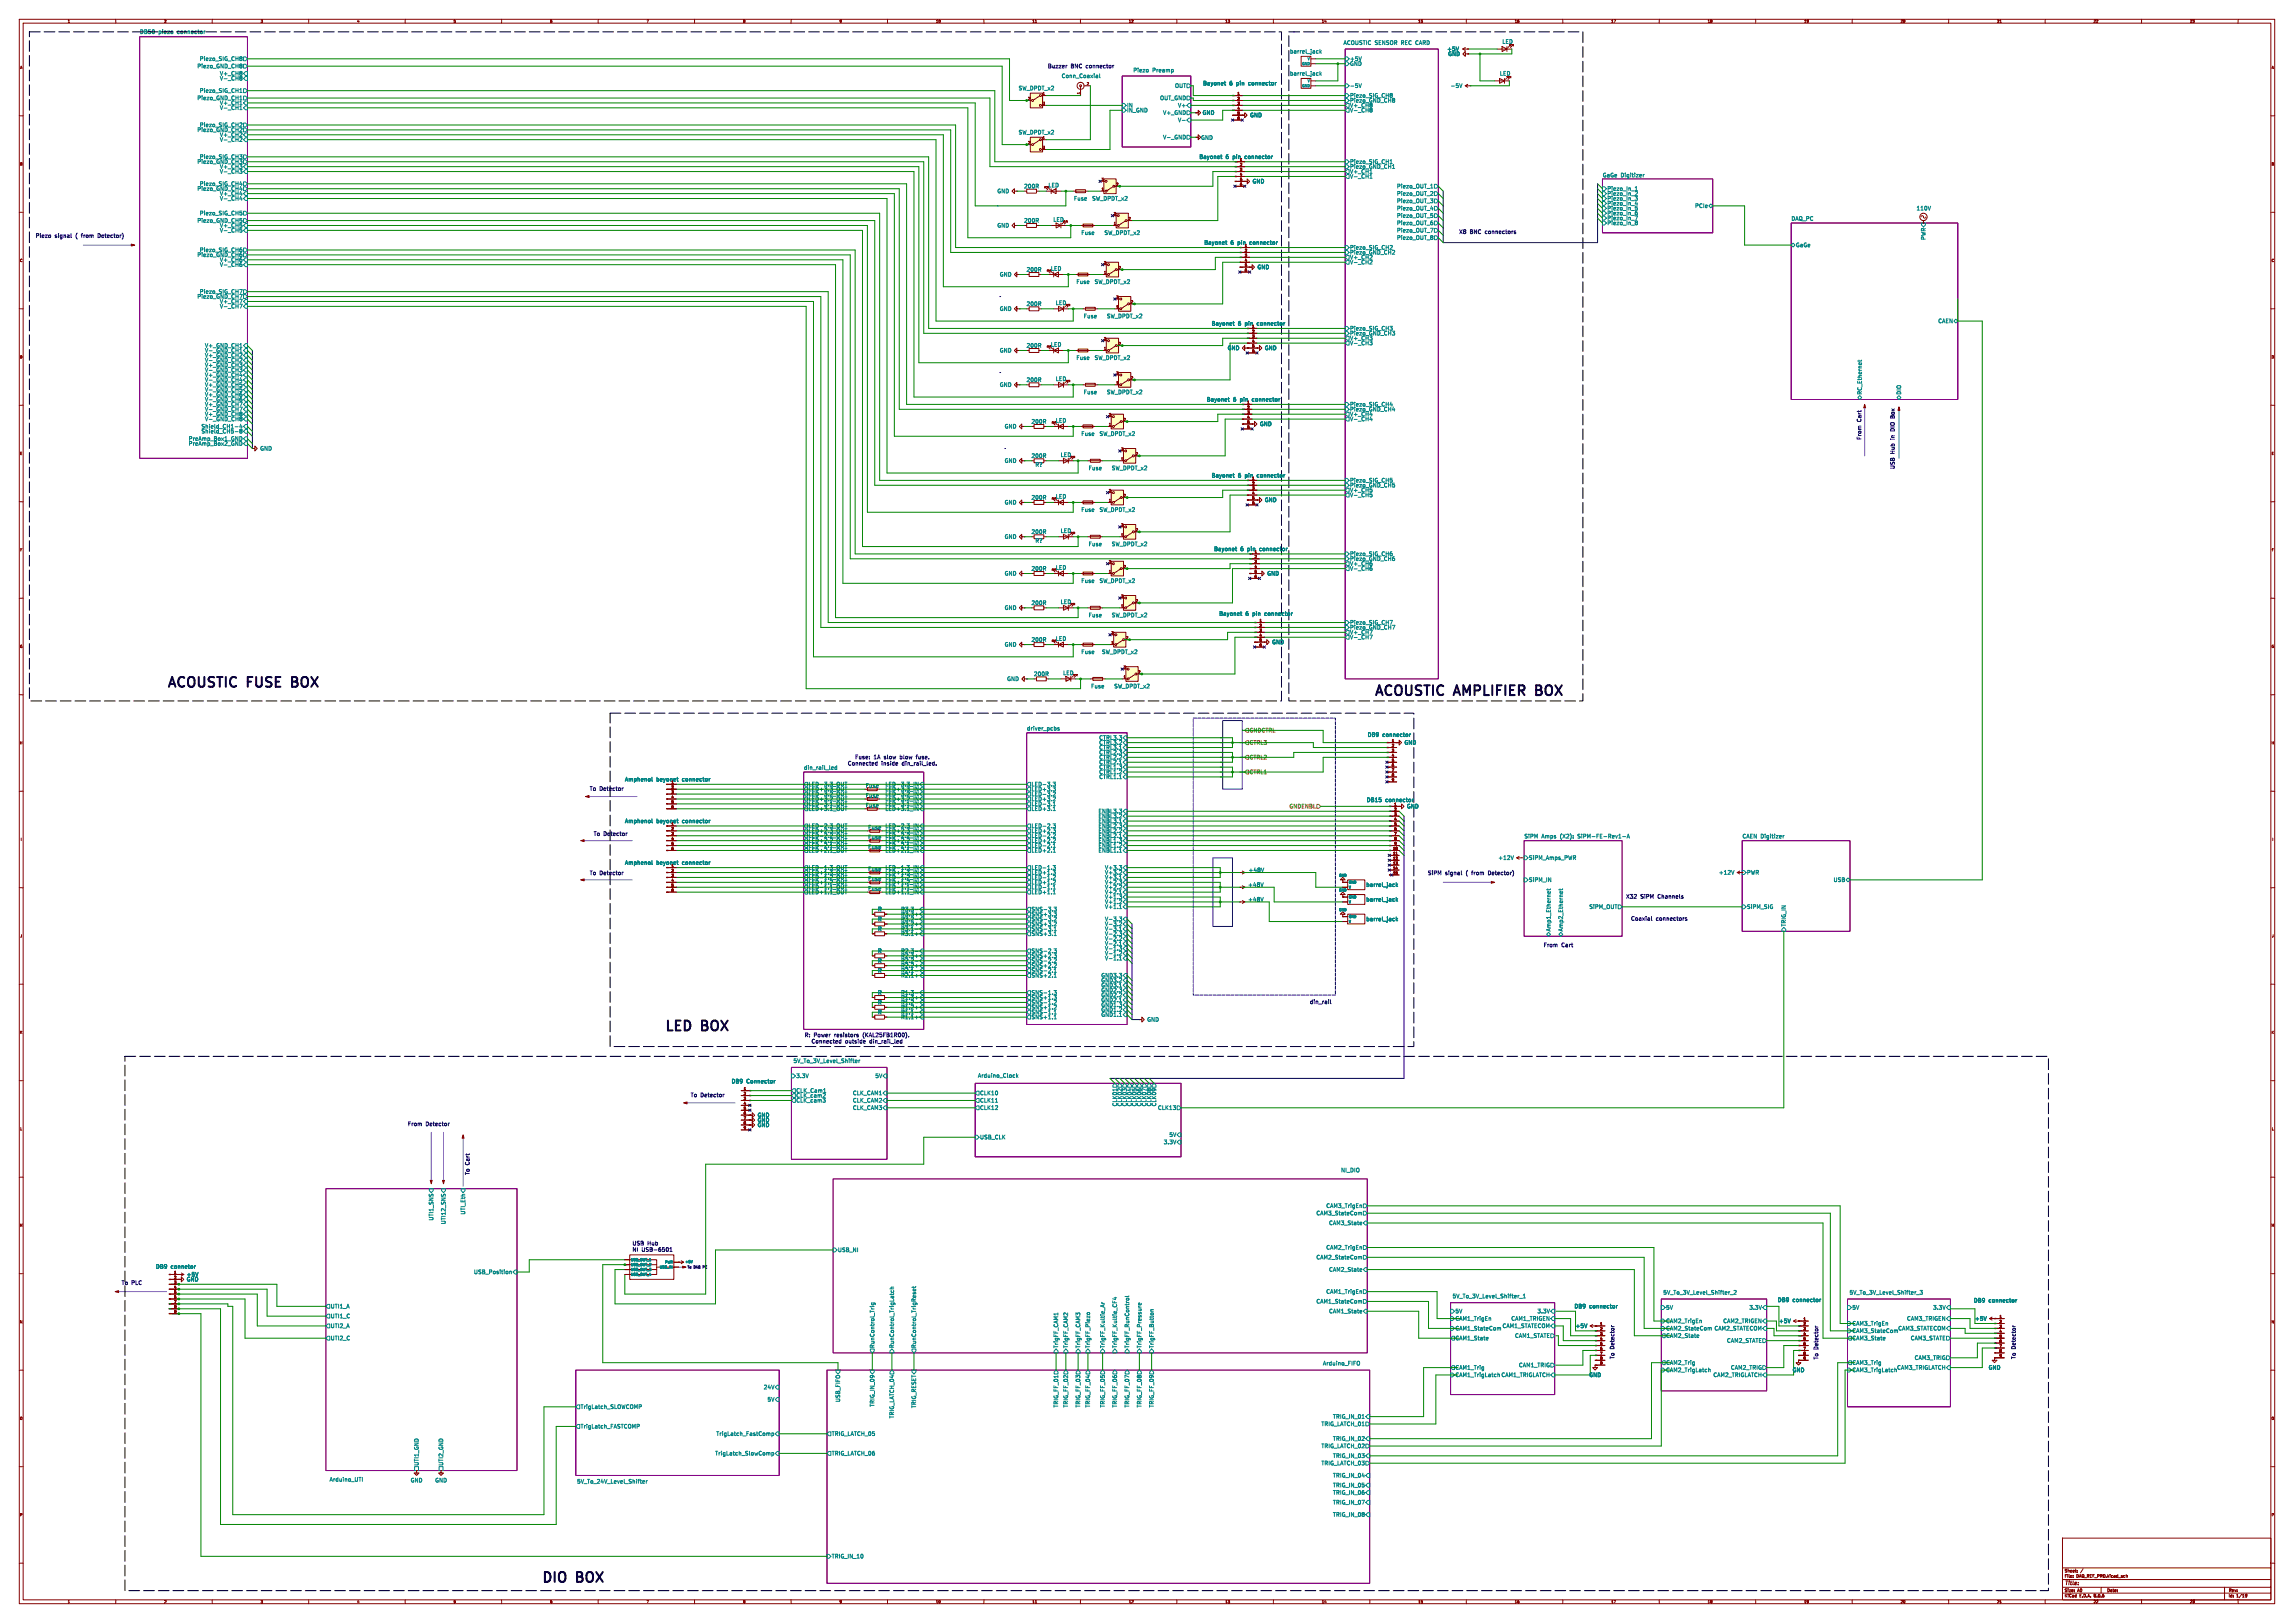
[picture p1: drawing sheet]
<svg xmlns="http://www.w3.org/2000/svg" width="1189mm" height="841mm" viewBox="0 0 1189 841" stroke-linecap="round" stroke-linejoin="round" font-family="sans-serif">
<defs><g id="words">
<g font-size="7.1">
<text x="86" y="358">ACOUSTIC</text>
<text x="128" y="358">FUSE</text>
<text x="153" y="358">BOX</text>
<text x="712" y="362">ACOUSTIC</text>
<text x="754" y="362">AMPLIFIER</text>
<text x="798" y="362">BOX</text>
<text x="344" y="536">LED</text>
<text x="364" y="536">BOX</text>
<text x="280" y="821">DIO</text>
<text x="299" y="821">BOX</text>
</g>
<g font-size="2.8" fill="#008484">
<text x="72" y="18">DB50</text>
<text x="82" y="18">piezo</text>
<text x="92" y="18">connector</text>
<text x="696" y="23">ACOUSTIC SENSOR REC CARD</text>
<text x="779" y="23">LED</text>
<text x="669" y="28">barrel_jack</text>
<text x="750" y="27">+5V</text>
<text x="751" y="29">GND</text>
<text x="102" y="36">Piezo_GND_CH8</text>
<text x="104" y="32">Piezo_SIG_CH8</text>
<text x="700" y="32">+5V</text>
<text x="700" y="34">GND</text>
<text x="114" y="39">V+_CH8</text>
<text x="114" y="42">V-_CH8</text>
<text x="550" y="41">Conn_Coaxial</text>
<text x="587" y="38">Piezo</text>
<text x="597" y="38">Preamp</text>
<text x="669" y="39">barrel_jack</text>
<text x="777" y="39">LED</text>
<text x="528" y="47">SW_DPDT_x2</text>
<text x="609" y="46">OUT</text>
<text x="623" y="44">Bayonet</text>
<text x="637" y="44">6 pin</text>
<text x="647" y="44">connector</text>
<text x="700" y="46">-5V</text>
<text x="752" y="46">-5V</text>
<text x="102" y="52">Piezo_GND_CH1</text>
<text x="104" y="48">Piezo_SIG_CH1</text>
<text x="601" y="52">OUT_GND</text>
<text x="700" y="53">Piezo_GND_CH8</text>
<text x="700" y="51">Piezo_SIG_CH8</text>
<text x="114" y="57">V-_CH1</text>
<text x="114" y="55">V+_CH1</text>
<text x="584" y="56">IN</text>
<text x="584" y="58">IN_GND</text>
<text x="603" y="60">V+_GND</text>
<text x="611" y="56">V+</text>
<text x="623" y="60">GND</text>
<text x="700" y="56">V+_CH8</text>
<text x="700" y="58">V-_CH8</text>
<text x="611" y="63">V-</text>
<text x="648" y="61">GND</text>
<text x="102" y="69">Piezo_GND_CH2</text>
<text x="104" y="66">Piezo_SIG_CH2</text>
<text x="114" y="71">V+_CH2</text>
<text x="528" y="70">SW_DPDT_x2</text>
<text x="114" y="74">V-_CH2</text>
<text x="603" y="72">V-_GND</text>
<text x="622" y="73">GND</text>
<text x="104" y="83">Piezo_SIG_CH3</text>
<text x="622" y="83">Bayonet</text>
<text x="635" y="83">6 pin</text>
<text x="645" y="83">connector</text>
<text x="102" y="85">Piezo_GND_CH3</text>
<text x="114" y="88">V+_CH3</text>
<text x="700" y="88">Piezo_GND_CH1</text>
<text x="700" y="85">Piezo_SIG_CH1</text>
<text x="114" y="90">V-_CH3</text>
<text x="649" y="95">GND</text>
<text x="700" y="93">V-_CH1</text>
<text x="700" y="90">V+_CH1</text>
<text x="831" y="92">GaGe Digitizer</text>
<text x="102" y="99">Piezo_GND_CH4</text>
<text x="104" y="96">Piezo_SIG_CH4</text>
<text x="114" y="102">V+_CH4</text>
<text x="517" y="100">GND</text>
<text x="531" y="98">200R</text>
<text x="543" y="97">LED</text>
<text x="724" y="98">Piezo_OUT_1</text>
<text x="724" y="102">Piezo_OUT_2</text>
<text x="833" y="99">Piezo_In_1</text>
<text x="833" y="102">Piezo_In_2</text>
<text x="114" y="104">V-_CH4</text>
<text x="557" y="104">Fuse</text>
<text x="566" y="104">SW_DPDT_x2</text>
<text x="724" y="105">Piezo_OUT_3</text>
<text x="833" y="104">Piezo_In_3</text>
<text x="833" y="107">Piezo_In_4</text>
<text x="879" y="108">PCIe</text>
<text x="104" y="112">Piezo_SIG_CH5</text>
<text x="724" y="109">Piezo_OUT_4</text>
<text x="724" y="113">Piezo_OUT_5</text>
<text x="833" y="109">Piezo_In_5</text>
<text x="833" y="112">Piezo_In_6</text>
<text x="993" y="109">110V</text>
<text x="102" y="116">Piezo_GND_CH5</text>
<text x="114" y="118">V+_CH5</text>
<text x="517" y="118">GND</text>
<text x="531" y="116">200R</text>
<text x="546" y="115">LED</text>
<text x="724" y="117">Piezo_OUT_6</text>
<text x="833" y="114">Piezo_In_7</text>
<text x="833" y="117">Piezo_In_8</text>
<text x="928" y="115">DAQ_PC</text>
<text x="114" y="121">V-_CH5</text>
<text x="560" y="122">Fuse</text>
<text x="572" y="122">SW_DPDT_x2</text>
<text x="724" y="121">Piezo_OUT_7</text>
<text x="724" y="124">Piezo_OUT_8</text>
<text x="998" y="124" transform="rotate(-90 998 124)">PWR</text>
<text x="104" y="131">Piezo_SIG_CH6</text>
<text x="624" y="127">Bayonet</text>
<text x="638" y="127">6 pin</text>
<text x="647" y="127">connector</text>
<text x="700" y="130">Piezo_SIG_CH2</text>
<text x="931" y="128">GaGe</text>
<text x="102" y="133">Piezo_GND_CH6</text>
<text x="114" y="136">V+_CH6</text>
<text x="700" y="135">V+_CH2</text>
<text x="700" y="132">Piezo_GND_CH2</text>
<text x="700" y="137">V-_CH2</text>
<text x="114" y="138">V-_CH6</text>
<text x="518" y="143">GND</text>
<text x="532" y="141">200R</text>
<text x="545" y="140">LED</text>
<text x="652" y="140">GND</text>
<text x="558" y="147">Fuse</text>
<text x="567" y="147">SW_DPDT_x2</text>
<text x="102" y="155">Piezo_GND_CH7</text>
<text x="104" y="152">Piezo_SIG_CH7</text>
<text x="114" y="160">V-_CH7</text>
<text x="114" y="157">V+_CH7</text>
<text x="518" y="161">GND</text>
<text x="532" y="159">200R</text>
<text x="547" y="158">LED</text>
<text x="562" y="165">Fuse</text>
<text x="574" y="165">SW_DPDT_x2</text>
<text x="1005" y="168">CAEN</text>
<text x="628" y="169">Bayonet</text>
<text x="642" y="169">6 pin</text>
<text x="651" y="169">connector</text>
<text x="700" y="174">Piezo_GND_CH3</text>
<text x="700" y="171">Piezo_SIG_CH3</text>
<text x="545" y="180">LED</text>
<text x="700" y="177">V+_CH3</text>
<text x="700" y="179">V-_CH3</text>
<text x="106" y="185">V+_GND_CH2</text>
<text x="106" y="183">V-_GND_CH1</text>
<text x="106" y="180">V+_GND_CH1</text>
<text x="518" y="183">GND</text>
<text x="532" y="180">200R</text>
<text x="636" y="182">GND</text>
<text x="655" y="182">GND</text>
<text x="106" y="190">V+_GND_CH3</text>
<text x="106" y="188">V-_GND_CH2</text>
<text x="558" y="187">Fuse</text>
<text x="567" y="187">SW_DPDT_x2</text>
<text x="106" y="196">V+_GND_CH4</text>
<text x="106" y="193">V-_GND_CH3</text>
<text x="547" y="198">LED</text>
<text x="106" y="203">V-_GND_CH5</text>
<text x="106" y="201">V+_GND_CH5</text>
<text x="106" y="198">V-_GND_CH4</text>
<text x="518" y="201">GND</text>
<text x="532" y="198">200R</text>
<text x="106" y="206">V+_GND_CH6</text>
<text x="106" y="208">V-_GND_CH6</text>
<text x="562" y="204">Fuse</text>
<text x="574" y="204">SW_DPDT_x2</text>
<text x="625" y="208">Bayonet</text>
<text x="639" y="208">6 pin</text>
<text x="649" y="208">connector</text>
<text x="965" y="205" transform="rotate(-90 965 205)">RC_Ethernet</text>
<text x="985" y="205" transform="rotate(-90 985 205)">DIO</text>
<text x="106" y="211">V+_GND_CH7</text>
<text x="106" y="213">V-_GND_CH7</text>
<text x="106" y="216">V+_GND_CH8</text>
<text x="700" y="216">V+_CH4</text>
<text x="700" y="213">Piezo_GND_CH4</text>
<text x="700" y="211">Piezo_SIG_CH4</text>
<text x="106" y="218">V-_GND_CH8</text>
<text x="535" y="220">200R</text>
<text x="547" y="219">LED</text>
<text x="653" y="221">GND</text>
<text x="700" y="218">V-_CH4</text>
<text x="104" y="222">Shield_CH1-4</text>
<text x="104" y="225">Shield_CH5-8</text>
<text x="521" y="222">GND</text>
<text x="560" y="226">Fuse</text>
<text x="570" y="226">SW_DPDT_x2</text>
<text x="98" y="231">PreAmp_Box2_GND</text>
<text x="98" y="229">PreAmp_Box1_GND</text>
<text x="135" y="234">GND</text>
<text x="535" y="237">200R</text>
<text x="550" y="237">LED</text>
<text x="521" y="240">GND</text>
<text x="537" y="242">R?</text>
<text x="564" y="244">Fuse</text>
<text x="576" y="244">SW_DPDT_x2</text>
<text x="628" y="248">Bayonet</text>
<text x="642" y="248">6 pin</text>
<text x="651" y="248">connector</text>
<text x="700" y="250">Piezo_SIG_CH5</text>
<text x="700" y="255">V+_CH5</text>
<text x="700" y="258">V-_CH5</text>
<text x="700" y="253">Piezo_GND_CH5</text>
<text x="521" y="262">GND</text>
<text x="535" y="259">200R</text>
<text x="547" y="259">LED</text>
<text x="655" y="260">GND</text>
<text x="560" y="265">Fuse</text>
<text x="570" y="265">SW_DPDT_x2</text>
<text x="521" y="279">GND</text>
<text x="535" y="277">200R</text>
<text x="537" y="281">R?</text>
<text x="550" y="276">LED</text>
<text x="564" y="283">Fuse</text>
<text x="576" y="283">SW_DPDT_x2</text>
<text x="629" y="286">Bayonet</text>
<text x="643" y="286">6 pin</text>
<text x="653" y="286">connector</text>
<text x="700" y="293">V+_CH6</text>
<text x="700" y="291">Piezo_GND_CH6</text>
<text x="700" y="288">Piezo_SIG_CH6</text>
<text x="521" y="298">GND</text>
<text x="535" y="296">200R</text>
<text x="547" y="295">LED</text>
<text x="657" y="298">GND</text>
<text x="700" y="296">V-_CH6</text>
<text x="560" y="302">Fuse</text>
<text x="570" y="302">SW_DPDT_x2</text>
<text x="521" y="316">GND</text>
<text x="535" y="314">200R</text>
<text x="550" y="313">LED</text>
<text x="564" y="320">Fuse</text>
<text x="576" y="320">SW_DPDT_x2</text>
<text x="632" y="319">Bayonet</text>
<text x="645" y="319">6 pin</text>
<text x="655" y="319">connector</text>
<text x="700" y="324">Piezo_SIG_CH7</text>
<text x="700" y="329">V+_CH7</text>
<text x="700" y="326">Piezo_GND_CH7</text>
<text x="521" y="335">GND</text>
<text x="535" y="333">200R</text>
<text x="547" y="332">LED</text>
<text x="659" y="334">GND</text>
<text x="700" y="331">V-_CH7</text>
<text x="560" y="339">Fuse</text>
<text x="571" y="339">SW_DPDT_x2</text>
<text x="522" y="353">GND</text>
<text x="536" y="350">200R</text>
<text x="551" y="350">LED</text>
<text x="565" y="357">Fuse</text>
<text x="577" y="357">SW_DPDT_x2</text>
<text x="532" y="379">driver_pcbs</text>
<text x="570" y="384">CTRL3.3</text>
<text x="709" y="382">DB9</text>
<text x="716" y="382">connector</text>
<text x="570" y="386">CTRL3.2</text>
<text x="570" y="389">CTRL3.1</text>
<text x="728" y="386">GND</text>
<text x="570" y="391">CTRL2.3</text>
<text x="570" y="394">CTRL2.2</text>
<text x="417" y="399">din_rail_led</text>
<text x="570" y="399">CTRL1.3</text>
<text x="570" y="401">CTRL1.2</text>
<text x="570" y="396">CTRL2.1</text>
<text x="324" y="405">Amphenol</text>
<text x="353" y="405">connector</text>
<text x="419" y="408">LED-3.3_OUT</text>
<text x="459" y="408">LED-3.3_IN</text>
<text x="534" y="408">LED-3.3</text>
<text x="570" y="404">CTRL1.1</text>
<text x="419" y="410">LED+3.3_OUT</text>
<text x="419" y="413">LED-3.2_OUT</text>
<text x="449" y="413">Fuse</text>
<text x="449" y="408">Fuse</text>
<text x="459" y="410">LED+3.3_IN</text>
<text x="459" y="413">LED-3.2_IN</text>
<text x="534" y="413">LED-3.2</text>
<text x="534" y="410">LED+3.3</text>
<text x="419" y="415">LED+3.2_OUT</text>
<text x="419" y="418">LED-3.1_OUT</text>
<text x="449" y="419">Fuse</text>
<text x="459" y="415">LED+3.2_IN</text>
<text x="459" y="418">LED-3.1_IN</text>
<text x="534" y="415">LED+3.2</text>
<text x="534" y="418">LED-3.1</text>
<text x="708" y="416">DB15</text>
<text x="718" y="416">connector</text>
<text x="729" y="419">GND</text>
<text x="419" y="420">LED+3.1_OUT</text>
<text x="459" y="420">LED+3.1_IN</text>
<text x="534" y="420">LED+3.1</text>
<text x="569" y="424">ENBL3.2</text>
<text x="569" y="422">ENBL3.3</text>
<text x="324" y="427">Amphenol</text>
<text x="353" y="427">connector</text>
<text x="419" y="432">LED+2.3_OUT</text>
<text x="419" y="429">LED-2.3_OUT</text>
<text x="450" y="430">Fuse</text>
<text x="459" y="432">LED+2.3_IN</text>
<text x="459" y="429">LED-2.3_IN</text>
<text x="534" y="429">LED-2.3</text>
<text x="534" y="432">LED+2.3</text>
<text x="569" y="432">ENBL2.2</text>
<text x="569" y="429">ENBL2.3</text>
<text x="569" y="427">ENBL3.1</text>
<text x="419" y="437">LED+2.2_OUT</text>
<text x="419" y="434">LED-2.2_OUT</text>
<text x="450" y="435">Fuse</text>
<text x="459" y="437">LED+2.2_IN</text>
<text x="459" y="434">LED-2.2_IN</text>
<text x="534" y="437">LED+2.2</text>
<text x="534" y="434">LED-2.2</text>
<text x="569" y="437">ENBL1.3</text>
<text x="569" y="434">ENBL2.1</text>
<text x="790" y="435">SiPM</text>
<text x="799" y="435">Amps</text>
<text x="808" y="435">(X2):</text>
<text x="817" y="435">SiPM-FE-Rev1-A</text>
<text x="903" y="435">CAEN Digitizer</text>
<text x="419" y="442">LED+2.1_OUT</text>
<text x="419" y="439">LED-2.1_OUT</text>
<text x="450" y="440">Fuse</text>
<text x="459" y="439">LED-2.1_IN</text>
<text x="459" y="442">LED+2.1_IN</text>
<text x="534" y="439">LED-2.1</text>
<text x="534" y="442">LED+2.1</text>
<text x="569" y="442">ENBL1.1</text>
<text x="569" y="439">ENBL1.2</text>
<text x="324" y="448">Amphenol</text>
<text x="353" y="448">connector</text>
<text x="777" y="446">+12V</text>
<text x="792" y="446">SiPM_Amps_PWR</text>
<text x="419" y="451">LED-1.3_OUT</text>
<text x="419" y="456">LED-1.2_OUT</text>
<text x="419" y="453">LED+1.3_OUT</text>
<text x="450" y="452">Fuse</text>
<text x="459" y="451">LED-1.3_IN</text>
<text x="459" y="453">LED+1.3_IN</text>
<text x="459" y="456">LED-1.2_IN</text>
<text x="534" y="451">LED-1.3</text>
<text x="534" y="456">LED-1.2</text>
<text x="534" y="453">LED+1.3</text>
<text x="573" y="453">V+3.2</text>
<text x="573" y="451">V+3.3</text>
<text x="573" y="456">V+3.1</text>
<text x="647" y="452">+48V</text>
<text x="891" y="453">+12V</text>
<text x="905" y="453">PWR</text>
<text x="419" y="458">LED+1.2_OUT</text>
<text x="419" y="461">LED-1.1_OUT</text>
<text x="450" y="457">Fuse</text>
<text x="450" y="462">Fuse</text>
<text x="459" y="461">LED-1.1_IN</text>
<text x="459" y="458">LED+1.2_IN</text>
<text x="534" y="458">LED+1.2</text>
<text x="534" y="461">LED-1.1</text>
<text x="573" y="458">V+2.3</text>
<text x="573" y="461">V+2.2</text>
<text x="647" y="460">+48V</text>
<text x="708" y="460">barrel_jack</text>
<text x="792" y="457">SiPM_IN</text>
<text x="950" y="457">USB</text>
<text x="419" y="464">LED+1.1_OUT</text>
<text x="459" y="464">LED+1.1_IN</text>
<text x="534" y="464">LED+1.1</text>
<text x="573" y="466">V+1.3</text>
<text x="573" y="464">V+2.1</text>
<text x="647" y="467">+48V</text>
<text x="708" y="467">barrel_jack</text>
<text x="455" y="472">R</text>
<text x="467" y="472">R3.3-</text>
<text x="534" y="472">SNS-3.3</text>
<text x="573" y="471">V+1.1</text>
<text x="573" y="469">V+1.2</text>
<text x="824" y="471">SiPM_OUT</text>
<text x="905" y="471">SiPM_SIG</text>
<text x="455" y="477">R</text>
<text x="467" y="475">R3.3+</text>
<text x="467" y="477">R3.2-</text>
<text x="534" y="477">SNS-3.2</text>
<text x="534" y="475">SNS+3.3</text>
<text x="573" y="477">V-3.3</text>
<text x="708" y="477">barrel_jack</text>
<text x="455" y="483">R</text>
<text x="467" y="483">R3.1-</text>
<text x="467" y="485">R3.1+</text>
<text x="467" y="480">R3.2+</text>
<text x="534" y="480">SNS+3.2</text>
<text x="534" y="483">SNS-3.1</text>
<text x="534" y="485">SNS+3.1</text>
<text x="573" y="483">V-3.1</text>
<text x="573" y="480">V-3.2</text>
<text x="573" y="485">V-2.3</text>
<text x="804" y="483" transform="rotate(-90 804 483)">Amp1_Ethernet</text>
<text x="810" y="483" transform="rotate(-90 810 483)">Amp2_Ethernet</text>
<text x="926" y="480" transform="rotate(-90 926 480)">TRIG_IN</text>
<text x="573" y="490">V-2.1</text>
<text x="573" y="488">V-2.2</text>
<text x="455" y="494">R</text>
<text x="467" y="497">R2.3+</text>
<text x="467" y="494">R2.3-</text>
<text x="534" y="497">SNS+2.3</text>
<text x="534" y="494">SNS-2.3</text>
<text x="573" y="495">V-1.2</text>
<text x="573" y="493">V-1.3</text>
<text x="573" y="498">V-1.1</text>
<text x="455" y="499">R</text>
<text x="467" y="502">R2.2+</text>
<text x="467" y="499">R2.2-</text>
<text x="534" y="502">SNS+2.2</text>
<text x="534" y="499">SNS-2.2</text>
<text x="455" y="504">R</text>
<text x="467" y="507">R2.1+</text>
<text x="467" y="504">R2.1-</text>
<text x="534" y="507">SNS+2.1</text>
<text x="534" y="504">SNS-2.1</text>
<text x="571" y="509">GND3.2</text>
<text x="571" y="507">GND3.3</text>
<text x="455" y="516">R</text>
<text x="467" y="516">R1.3-</text>
<text x="534" y="516">SNS-1.3</text>
<text x="571" y="512">GND3.1</text>
<text x="571" y="514">GND2.3</text>
<text x="455" y="521">R</text>
<text x="467" y="521">R1.2-</text>
<text x="467" y="518">R1.3+</text>
<text x="534" y="518">SNS+1.3</text>
<text x="534" y="521">SNS-1.2</text>
<text x="571" y="522">GND1.3</text>
<text x="571" y="517">GND2.2</text>
<text x="571" y="519">GND2.1</text>
<text x="455" y="526">R</text>
<text x="467" y="526">R1.1-</text>
<text x="467" y="523">R1.2+</text>
<text x="534" y="526">SNS-1.1</text>
<text x="534" y="523">SNS+1.2</text>
<text x="571" y="524">GND1.2</text>
<text x="571" y="527">GND1.1</text>
<text x="467" y="528">R1.1+</text>
<text x="534" y="528">SNS+1.1</text>
<text x="595" y="530">GND</text>
<text x="411" y="551">5V_To_3V_Level_Shifter</text>
<text x="379" y="562">DB9</text>
<text x="387" y="562">Connector</text>
<text x="413" y="559">3.3V</text>
<text x="454" y="559">5V</text>
<text x="507" y="559">Arduino_Clock</text>
<text x="413" y="566">CLK_Cam1</text>
<text x="413" y="569">CLK_cam2</text>
<text x="442" y="568">CLK_CAM1</text>
<text x="508" y="568">CLK10</text>
<text x="413" y="571">CLK_cam3</text>
<text x="442" y="571">CLK_CAM2</text>
<text x="442" y="575">CLK_CAM3</text>
<text x="508" y="571">CLK11</text>
<text x="508" y="575">CLK12</text>
<text x="579" y="573" transform="rotate(-90 579 573)">CLK01</text>
<text x="582" y="573" transform="rotate(-90 582 573)">CLK02</text>
<text x="584" y="573" transform="rotate(-90 584 573)">CLK03</text>
<text x="587" y="573" transform="rotate(-90 587 573)">CLK04</text>
<text x="589" y="573" transform="rotate(-90 589 573)">CLK05</text>
<text x="592" y="573" transform="rotate(-90 592 573)">CLK06</text>
<text x="594" y="573" transform="rotate(-90 594 573)">CLK07</text>
<text x="597" y="573" transform="rotate(-90 597 573)">CLK08</text>
<text x="599" y="573" transform="rotate(-90 599 573)">CLK09</text>
<text x="600" y="575">CLK13</text>
<text x="393" y="582">GND</text>
<text x="393" y="579">GND</text>
<text x="393" y="584">GND</text>
<text x="508" y="591">USB_CLK</text>
<text x="603" y="593">3.3V</text>
<text x="606" y="589">5V</text>
<text x="695" y="608">NI_DIO</text>
<text x="241" y="629" transform="rotate(-90 241 629)">UTI_Eth</text>
<text x="682" y="630">CAM3_StateCom</text>
<text x="687" y="626">CAM3_TrigEn</text>
<text x="225" y="632" transform="rotate(-90 225 632)">UTI1_SNS</text>
<text x="231" y="634" transform="rotate(-90 231 634)">UTI12_SNS</text>
<text x="689" y="635">CAM3_State</text>
<text x="687" y="648">CAM2_TrigEn</text>
<text x="434" y="649">USB_NI</text>
<text x="682" y="653">CAM2_StateCom</text>
<text x="81" y="658">DB9</text>
<text x="88" y="658">connetor</text>
<text x="689" y="659">CAM2_State</text>
<text x="97" y="664">GND</text>
<text x="97" y="662">+5V</text>
<text x="246" y="660">USB_Position</text>
<text x="687" y="671">CAM1_TrigEn</text>
<text x="862" y="671">5V_To_3V_Level_Shifter_2</text>
<text x="958" y="671">5V_To_3V_Level_Shifter_3</text>
<text x="682" y="676">CAM1_StateCom</text>
<text x="753" y="673">5V_To_3V_Level_Shifter_1</text>
<text x="921" y="675">DB9</text>
<text x="929" y="675">connector</text>
<text x="1023" y="675">DB9</text>
<text x="1031" y="675">connector</text>
<text x="171" y="683">UTI1_C</text>
<text x="171" y="678">UTI1_A</text>
<text x="689" y="681">CAM1_State</text>
<text x="754" y="681">5V</text>
<text x="797" y="681">3.3V</text>
<text x="816" y="678">DB9</text>
<text x="824" y="678">connector</text>
<text x="863" y="679">5V</text>
<text x="907" y="679">3.3V</text>
<text x="960" y="679">5V</text>
<text x="1002" y="679">3.3V</text>
<text x="171" y="688">UTI2_A</text>
<text x="754" y="685">CAM1_TrigEn</text>
<text x="754" y="690">CAM1_StateCom</text>
<text x="779" y="688">CAM1_STATECOM</text>
<text x="783" y="685">CAM1_TRIGEN</text>
<text x="817" y="688">+5V</text>
<text x="863" y="686">CAM2_TrigEn</text>
<text x="863" y="690">CAM2_StateCom</text>
<text x="889" y="690">CAM2_STATECOM</text>
<text x="893" y="686">CAM2_TRIGEN</text>
<text x="922" y="686">+5V</text>
<text x="960" y="687">CAM3_TrigEn</text>
<text x="984" y="690">CAM3_STATECOM</text>
<text x="988" y="685">CAM3_TRIGEN</text>
<text x="1024" y="685">+5V</text>
<text x="171" y="695">UTI2_C</text>
<text x="754" y="695">CAM1_State</text>
<text x="785" y="693">CAM1_STATE</text>
<text x="863" y="693">CAM2_State</text>
<text x="895" y="696">CAM2_STATE</text>
<text x="960" y="691">CAM3_StateCom</text>
<text x="960" y="695">CAM3_State</text>
<text x="990" y="695">CAM3_STATE</text>
<text x="453" y="699" transform="rotate(-90 453 699)">RunControl_Trig</text>
<text x="464" y="699" transform="rotate(-90 464 699)">RunControl_TrigLatch</text>
<text x="475" y="699" transform="rotate(-90 475 699)">RunControl_TrigReset</text>
<text x="549" y="699" transform="rotate(-90 549 699)">TrigFF_CAM1</text>
<text x="554" y="699" transform="rotate(-90 554 699)">TrigFF_CAM2</text>
<text x="560" y="699" transform="rotate(-90 560 699)">TrigFF_CAM3</text>
<text x="565" y="699" transform="rotate(-90 565 699)">TrigFF_Piezo</text>
<text x="573" y="699" transform="rotate(-90 573 699)">TrigFF_Kultie_Ar</text>
<text x="579" y="699" transform="rotate(-90 579 699)">TrigFF_Kultie_CF4</text>
<text x="585" y="699" transform="rotate(-90 585 699)">TrigFF_RunControl</text>
<text x="592" y="699" transform="rotate(-90 592 699)">TrigFF_Pressure</text>
<text x="598" y="699" transform="rotate(-90 598 699)">TrigFF_Button</text>
<text x="686" y="708">Arduino_FIFO</text>
<text x="863" y="707">CAM2_Trig</text>
<text x="960" y="707">CAM3_Trig</text>
<text x="992" y="705">CAM3_TRIG</text>
<text x="754" y="714">CAM1_TrigLatch</text>
<text x="754" y="710">CAM1_Trig</text>
<text x="778" y="714">CAM1_TRIGLATCH</text>
<text x="787" y="709">CAM1_TRIG</text>
<text x="824" y="714">GND</text>
<text x="863" y="711">CAM2_TrigLatch</text>
<text x="888" y="714">CAM2_TRIGLATCH</text>
<text x="897" y="710">CAM2_TRIG</text>
<text x="929" y="711">GND</text>
<text x="960" y="711">CAM3_TrigLatch</text>
<text x="983" y="710">CAM3_TRIGLATCH</text>
<text x="1031" y="710">GND</text>
<text x="396" y="720">24V</text>
<text x="301" y="730">TrigLatch_SLOWCOMP</text>
<text x="398" y="726">5V</text>
<text x="436" y="727" transform="rotate(-90 436 727)">USB_FIFO</text>
<text x="453" y="729" transform="rotate(-90 453 729)">TRIG_IN_09</text>
<text x="475" y="730" transform="rotate(-90 475 730)">TRIG_RESET</text>
<text x="549" y="729" transform="rotate(-90 549 729)">TRIG_FF_01</text>
<text x="554" y="729" transform="rotate(-90 554 729)">TRIG_FF_02</text>
<text x="560" y="729" transform="rotate(-90 560 729)">TRIG_FF_03</text>
<text x="565" y="729" transform="rotate(-90 565 729)">TRIG_FF_04</text>
<text x="573" y="729" transform="rotate(-90 573 729)">TRIG_FF_05</text>
<text x="579" y="729" transform="rotate(-90 579 729)">TRIG_FF_06</text>
<text x="585" y="729" transform="rotate(-90 585 729)">TRIG_FF_07</text>
<text x="592" y="729" transform="rotate(-90 592 729)">TRIG_FF_08</text>
<text x="598" y="729" transform="rotate(-90 598 729)">TRIG_FF_09</text>
<text x="464" y="735" transform="rotate(-90 464 735)">TRIG_LATCH_04</text>
<text x="691" y="735">TRIG_IN_01</text>
<text x="301" y="740">TrigLatch_FASTCOMP</text>
<text x="685" y="739">TRIG_LATCH_01</text>
<text x="371" y="744">TrigLatch_FastComp</text>
<text x="431" y="744">TRIG_LATCH_05</text>
<text x="691" y="747">TRIG_IN_02</text>
<text x="371" y="754">TrigLatch_SlowComp</text>
<text x="431" y="754">TRIG_LATCH_06</text>
<text x="685" y="751">TRIG_LATCH_02</text>
<text x="691" y="756">TRIG_IN_03</text>
<text x="217" y="760" transform="rotate(-90 217 760)">UTI1_GND</text>
<text x="230" y="760" transform="rotate(-90 230 760)">UTI2_GND</text>
<text x="685" y="759">TRIG_LATCH_03</text>
<text x="171" y="768">Arduino_UTI</text>
<text x="691" y="766">TRIG_IN_04</text>
<text x="213" y="768">GND</text>
<text x="225" y="768">GND</text>
<text x="299" y="769">5V_To_24V_Level_Shifter</text>
<text x="691" y="771">TRIG_IN_05</text>
<text x="691" y="775">TRIG_IN_06</text>
<text x="691" y="780">TRIG_IN_07</text>
<text x="691" y="786">TRIG_IN_08</text>
<text x="431" y="808">TRIG_IN_10</text>
</g>
<g font-size="2.8" fill="#0000c2">
<text x="543" y="36">Buzzer</text>
<text x="555" y="36">BNC connector</text>
<text x="18" y="123">Piezo</text>
<text x="28" y="123">signal</text>
<text x="39" y="123">(</text>
<text x="42" y="123">from</text>
<text x="51" y="123">Detector)</text>
<text x="756" y="121">X8</text>
<text x="762" y="121">BNC connectors</text>
<text x="965" y="219" transform="rotate(-90 965 219)">Cart</text>
<text x="965" y="228" transform="rotate(-90 965 228)">From</text>
<text x="982" y="224" transform="rotate(-90 982 224)">DIO Box</text>
<text x="982" y="228" transform="rotate(-90 982 228)">in</text>
<text x="982" y="243" transform="rotate(-90 982 243)">USB Hub</text>
<text x="443" y="394">Fuse:</text>
<text x="453" y="394">1A slow</text>
<text x="466" y="394">blow</text>
<text x="475" y="394">fuse.</text>
<text x="439" y="397">Connected</text>
<text x="457" y="397">inside</text>
<text x="467" y="397">din_rail_led.</text>
<text x="306" y="410">To Detector</text>
<text x="308" y="433">To Detector</text>
<text x="306" y="454">To Detector</text>
<text x="740" y="454">SiPM</text>
<text x="749" y="454">signal</text>
<text x="760" y="454">(</text>
<text x="763" y="454">from</text>
<text x="771" y="454">Detector)</text>
<text x="843" y="466">X32</text>
<text x="850" y="466">SiPM</text>
<text x="859" y="466">Channels</text>
<text x="845" y="477">Coaxial</text>
<text x="858" y="477">connectors</text>
<text x="800" y="491">From</text>
<text x="809" y="491">Cart</text>
<text x="679" y="520">din_rail</text>
<text x="417" y="538">R: Power</text>
<text x="432" y="538">resistors</text>
<text x="447" y="538">(KAL25FB1R00).</text>
<text x="421" y="541">Connected</text>
<text x="438" y="541">outside</text>
<text x="451" y="541">din_rail_led</text>
<text x="358" y="569">To Detector</text>
<text x="211" y="584">From</text>
<text x="220" y="584">Detector</text>
<text x="244" y="609" transform="rotate(-90 244 609)">To Cart</text>
<text x="328" y="645">USB Hub</text>
<text x="328" y="649">NI USB-6501</text>
<text x="63" y="666">To PLC</text>
<text x="837" y="704" transform="rotate(-90 837 704)">To Detector</text>
<text x="943" y="705" transform="rotate(-90 943 705)">To Detector</text>
<text x="1045" y="704" transform="rotate(-90 1045 704)">To Detector</text>
</g>
<g font-size="2.8" fill="#848400">
<text x="647" y="380">GNDCTRL</text>
<text x="647" y="386">CTRL3</text>
<text x="647" y="394">CTRL2</text>
<text x="647" y="401">CTRL1</text>
<text x="668" y="419">GNDENBL</text>
</g>
<g font-size="2.8" fill="#840000">
<text x="340" y="405">beyonet</text>
<text x="340" y="427">beyonet</text>
<text x="340" y="448">beyonet</text>
<text x="1070" y="822">Title:</text>
</g>
<g font-size="2.1" fill="#840000">
<text x="1070" y="815">Sheet:</text>
<text x="1070" y="818">File:</text>
<text x="1076" y="818">DAQ_REF_PRO.kicad_sch</text>
<text x="1070" y="828">KiCad</text>
<text x="1070" y="825">Size:</text>
<text x="1077" y="825">A0</text>
<text x="1078" y="828">E.D.A.</text>
<text x="1085" y="828">8.0.6</text>
<text x="1092" y="825">Date:</text>
<text x="1155" y="825">Rev:</text>
<text x="1155" y="828">Id:</text>
<text x="1159" y="828">1/19</text>
</g>
<g font-size="1.8" fill="#840000">
<text x="35" y="12">1</text>
<text x="85" y="12">2</text>
<text x="135" y="12">3</text>
<text x="185" y="12">4</text>
<text x="235" y="12">5</text>
<text x="285" y="12">6</text>
<text x="335" y="12">7</text>
<text x="385" y="12">8</text>
<text x="435" y="12">9</text>
<text x="485" y="12">10</text>
<text x="535" y="12">11</text>
<text x="585" y="12">12</text>
<text x="635" y="12">13</text>
<text x="685" y="12">14</text>
<text x="735" y="12">15</text>
<text x="785" y="12">16</text>
<text x="835" y="12">17</text>
<text x="885" y="12">18</text>
<text x="935" y="12">19</text>
<text x="985" y="12">20</text>
<text x="1035" y="12">21</text>
<text x="1085" y="12">22</text>
<text x="1135" y="12">23</text>
<text x="10" y="36">A</text>
<text x="1177" y="36">A</text>
<text x="563" y="44">2</text>
<text x="540" y="49">1</text>
<text x="560" y="49" transform="rotate(-90 560 49)">1</text>
<text x="641" y="49">1</text>
<text x="641" y="52">2</text>
<text x="540" y="54">3</text>
<text x="641" y="54">3</text>
<text x="641" y="57">4</text>
<text x="641" y="59">5</text>
<text x="641" y="62">6</text>
<text x="540" y="72">1</text>
<text x="540" y="77">3</text>
<text x="643" y="84">1</text>
<text x="10" y="86">B</text>
<text x="643" y="86">2</text>
<text x="643" y="89">3</text>
<text x="1177" y="86">B</text>
<text x="571" y="94">3</text>
<text x="643" y="91">4</text>
<text x="643" y="94">5</text>
<text x="571" y="99">1</text>
<text x="578" y="96">2</text>
<text x="643" y="96">6</text>
<text x="577" y="112">3</text>
<text x="577" y="117">1</text>
<text x="585" y="114">2</text>
<text x="645" y="128">1</text>
<text x="645" y="131">2</text>
<text x="10" y="136">C</text>
<text x="572" y="137">3</text>
<text x="645" y="133">3</text>
<text x="645" y="136">4</text>
<text x="1177" y="136">C</text>
<text x="572" y="142">1</text>
<text x="580" y="139">2</text>
<text x="645" y="138">5</text>
<text x="645" y="141">6</text>
<text x="578" y="155">3</text>
<text x="578" y="160">1</text>
<text x="586" y="157">2</text>
<text x="649" y="170">1</text>
<text x="649" y="172">2</text>
<text x="572" y="176">3</text>
<text x="580" y="179">2</text>
<text x="649" y="175">3</text>
<text x="649" y="178">4</text>
<text x="10" y="186">D</text>
<text x="572" y="181">1</text>
<text x="649" y="180">5</text>
<text x="649" y="183">6</text>
<text x="1177" y="186">D</text>
<text x="578" y="194">3</text>
<text x="586" y="197">2</text>
<text x="578" y="199">1</text>
<text x="646" y="209">1</text>
<text x="575" y="216">3</text>
<text x="646" y="212">2</text>
<text x="646" y="214">3</text>
<text x="575" y="221">1</text>
<text x="582" y="218">2</text>
<text x="646" y="217">4</text>
<text x="646" y="219">5</text>
<text x="646" y="222">6</text>
<text x="581" y="233">3</text>
<text x="10" y="236">E</text>
<text x="581" y="239">1</text>
<text x="589" y="236">2</text>
<text x="1177" y="236">E</text>
<text x="649" y="249">1</text>
<text x="649" y="251">2</text>
<text x="575" y="255">3</text>
<text x="582" y="258">2</text>
<text x="649" y="254">3</text>
<text x="649" y="256">4</text>
<text x="575" y="260">1</text>
<text x="649" y="259">5</text>
<text x="649" y="261">6</text>
<text x="581" y="273">3</text>
<text x="589" y="275">2</text>
<text x="581" y="278">1</text>
<text x="10" y="286">F</text>
<text x="650" y="287">1</text>
<text x="1177" y="286">F</text>
<text x="575" y="292">3</text>
<text x="650" y="289">2</text>
<text x="650" y="292">3</text>
<text x="575" y="297">1</text>
<text x="582" y="294">2</text>
<text x="650" y="294">4</text>
<text x="650" y="297">5</text>
<text x="650" y="299">6</text>
<text x="581" y="310">3</text>
<text x="581" y="315">1</text>
<text x="589" y="312">2</text>
<text x="653" y="322">1</text>
<text x="576" y="329">3</text>
<text x="653" y="325">2</text>
<text x="653" y="327">3</text>
<text x="653" y="330">4</text>
<text x="10" y="336">G</text>
<text x="576" y="334">1</text>
<text x="583" y="331">2</text>
<text x="653" y="332">5</text>
<text x="653" y="335">6</text>
<text x="1177" y="336">G</text>
<text x="582" y="346">3</text>
<text x="582" y="352">1</text>
<text x="590" y="349">2</text>
<text x="10" y="386">H</text>
<text x="721" y="385">1</text>
<text x="721" y="387">2</text>
<text x="721" y="390">3</text>
<text x="1177" y="386">H</text>
<text x="721" y="392">4</text>
<text x="721" y="395">5</text>
<text x="721" y="397">6</text>
<text x="721" y="400">7</text>
<text x="348" y="406">1</text>
<text x="721" y="402">8</text>
<text x="721" y="405">9</text>
<text x="348" y="409">2</text>
<text x="348" y="411">3</text>
<text x="348" y="414">4</text>
<text x="348" y="416">5</text>
<text x="348" y="419">6</text>
<text x="723" y="418">1</text>
<text x="723" y="420">2</text>
<text x="723" y="423">3</text>
<text x="723" y="425">4</text>
<text x="348" y="428">1</text>
<text x="348" y="430">2</text>
<text x="723" y="428">5</text>
<text x="723" y="430">6</text>
<text x="11" y="436">I</text>
<text x="348" y="433">3</text>
<text x="348" y="435">4</text>
<text x="348" y="438">5</text>
<text x="723" y="433">7</text>
<text x="723" y="435">8</text>
<text x="723" y="438">9</text>
<text x="1178" y="436">I</text>
<text x="348" y="440">6</text>
<text x="722" y="440">10</text>
<text x="722" y="443">11</text>
<text x="348" y="449">1</text>
<text x="722" y="446">12</text>
<text x="722" y="448">13</text>
<text x="348" y="452">2</text>
<text x="348" y="454">3</text>
<text x="722" y="451">14</text>
<text x="722" y="453">15</text>
<text x="348" y="457">4</text>
<text x="348" y="459">5</text>
<text x="348" y="462">6</text>
<text x="10" y="486">J</text>
<text x="1177" y="486">J</text>
<text x="10" y="536">K</text>
<text x="1177" y="536">K</text>
<text x="385" y="565">1</text>
<text x="385" y="567">2</text>
<text x="385" y="570">3</text>
<text x="385" y="573">4</text>
<text x="385" y="575">5</text>
<text x="385" y="578">6</text>
<text x="385" y="580">7</text>
<text x="10" y="586">L</text>
<text x="385" y="583">8</text>
<text x="385" y="585">9</text>
<text x="1177" y="586">L</text>
<text x="10" y="636">M</text>
<text x="1177" y="636">M</text>
<text x="90" y="660">1</text>
<text x="90" y="663">2</text>
<text x="90" y="665">3</text>
<text x="90" y="668">4</text>
<text x="90" y="670">5</text>
<text x="90" y="673">6</text>
<text x="90" y="675">7</text>
<text x="90" y="678">8</text>
<text x="90" y="680">9</text>
<text x="1036" y="683">1</text>
<text x="10" y="686">N</text>
<text x="829" y="687">1</text>
<text x="829" y="689">2</text>
<text x="935" y="684">1</text>
<text x="935" y="687">2</text>
<text x="935" y="689">3</text>
<text x="1036" y="686">2</text>
<text x="1036" y="688">3</text>
<text x="1177" y="686">N</text>
<text x="829" y="692">3</text>
<text x="829" y="694">4</text>
<text x="935" y="692">4</text>
<text x="935" y="694">5</text>
<text x="1036" y="691">4</text>
<text x="1036" y="693">5</text>
<text x="1036" y="696">6</text>
<text x="829" y="697">5</text>
<text x="829" y="700">6</text>
<text x="935" y="697">6</text>
<text x="935" y="700">7</text>
<text x="1036" y="698">7</text>
<text x="1036" y="701">8</text>
<text x="829" y="702">7</text>
<text x="829" y="705">8</text>
<text x="829" y="707">9</text>
<text x="935" y="702">8</text>
<text x="935" y="705">9</text>
<text x="1036" y="703">9</text>
<text x="10" y="736">O</text>
<text x="1177" y="736">O</text>
<text x="10" y="786">P</text>
<text x="1177" y="786">P</text>
<text x="35" y="831">1</text>
<text x="85" y="831">2</text>
<text x="135" y="831">3</text>
<text x="185" y="831">4</text>
<text x="235" y="831">5</text>
<text x="285" y="831">6</text>
<text x="335" y="831">7</text>
<text x="385" y="831">8</text>
<text x="435" y="831">9</text>
<text x="485" y="831">10</text>
<text x="535" y="831">11</text>
<text x="585" y="831">12</text>
<text x="635" y="831">13</text>
<text x="685" y="831">14</text>
<text x="735" y="831">15</text>
<text x="785" y="831">16</text>
<text x="835" y="831">17</text>
<text x="885" y="831">18</text>
<text x="935" y="831">19</text>
<text x="985" y="831">20</text>
<text x="1035" y="831">21</text>
<text x="1085" y="831">22</text>
<text x="1135" y="831">23</text>
</g>
<g font-size="1.8" fill="#008484">
<text x="675" y="34">GND</text>
<text x="678" y="31">V</text>
<text x="675" y="45">GND</text>
<text x="678" y="43">V</text>
<text x="694" y="455">GND</text>
<text x="699" y="458">GND</text>
<text x="699" y="461">V</text>
<text x="694" y="462">GND</text>
<text x="699" y="466">GND</text>
<text x="694" y="472">GND</text>
<text x="699" y="468">V</text>
<text x="699" y="476">GND</text>
<text x="699" y="478">V</text>
<text x="327" y="654">USB_OUT_1</text>
<text x="327" y="656">USB_OUT_2</text>
<text x="327" y="659">USB_OUT_3</text>
<text x="342" y="657">USB_IN</text>
<text x="345" y="655">PWR</text>
<text x="355" y="655">+5V</text>
<text x="327" y="661">USB_OUT_4</text>
</g>
<g font-size="1.8" fill="#008400">
<text x="533" y="52">2</text>
<text x="533" y="75">2</text>
</g>
<text font-size="1.8" fill="#0000c2" x="356" y="657">To DAQ PC</text>
</g></defs>
<g fill="none" stroke="#840000" stroke-width=".52">
<path d="M10 10h1169v821h-1169zM12 12h1165v817h-1165zM60 10v2M110 10v2M160 10v2M210 10v2M260 10v2M310 10v2M360 10v2M410 10v2M460 10v2M510 10v2"/>
<path d="M537 12h.1M560 10v2M610 10v2M660 10v2M710 10v2M760 10v2M810 10v2M860 10v2M910 10v2M960 10v2M1010 10v2M1037 12h.1"/>
<path d="M1060 10v2M1110 10v2M1160 10v2M10 60h2M1177 60h2M10 110h2M1177 110h2M10 160h2M1177 160h2M10 210h2M1177 210h2M535 239h1"/>
<path d="M536 238h5v2h-5zM541 239h1M549 239h7M551 237l3 2-3 1zM554 237v3M556 237v-1h-1h1l-2 2M557 237v-1h-1h1l-2 2M10 260h2M536 259h5v2h-5zM545 259v-1h1h-1l2 2M547 259v-1l1 2M549 259v3"/>
<path d="M1177 260h2M535 260h1M541 260h1M546 260h8M549 260l2-1v3zM549 278h7M551 277l3 1-3 1zM554 277v2M556 277v-1h-1h1l-2 1M557 277v-1h-1h1l-2 1M10 310h2M1177 310h2"/>
<path d="M10 360h2M1177 360h2M10 410h2M1177 410h2M10 460h2M1177 460h2M10 510h2M1177 510h2M10 560h2M1177 560h2M384 578h4M384 575h4"/>
<path d="M384 573h4M384 570h4M384 568h4M384 565h4M384 585h4M384 583h4M384 580h4M10 610h2M1177 610h2M10 660h2M1177 660h2M1031 683l2 1"/>
<path d="M1031 683h3M1033 682l-2 1M1034 683h.1M10 710h2M1177 710h2M10 760h2M1177 760h2M1069 797h108v32h-108zM10 810h2M1069 818h108M1069 812h108M1075 817h.1"/>
<path d="M1077 815h.1M1077 814h.1M1080 813l-2 2M1102 816h1v1M1177 810h2M60 829v2M110 829v2M160 829v2M210 829v2M260 829v2M310 829v2M360 829v2"/>
<path d="M410 829v2M460 829v2M510 829v2M537 831h.1M560 829v2M610 829v2M660 829v2M710 829v2M760 829v2M810 829v2M860 829v2M910 829v2"/>
<path d="M960 829v2M1010 829v2M1037 831h.1M1060 829v2M1069 825h108M1069 822h108M1089 822v3M1110 829v2M1153 822v7M1160 829v2M1164 827h.1M1164 826h.1"/>
<path d="M1164 826h1l-1 2M1165 827h-1M1165 827h.1"/>
</g>
<g fill="none" stroke="#840084" stroke-width=".52">
<path d="M72 19h56v218h-56zM582 39h35v37h-35zM697 25h48v327h-48zM831 93h57v28h-57zM928 116h87v91h-87zM532 380h52v151h-52zM417 400h62v133h-62zM790 436h51v49h-51zM903 436h56v47h-56zM410 553h50v48h-50zM505 561h107v38h-107zM169 616h99v146h-99z"/>
<path d="M432 611h277v90h-277zM752 675h54v48h-54zM861 673h55v48h-55zM958 673h53v56h-53zM298 710h106v55h-106zM429 710h281v110h-281z"/>
</g>
<g fill="none" stroke="#008484" stroke-width=".52">
<path d="M90 16v1M106 16v1M106 16h.1M125 29v1M125 34v1M125 33v1M125 30h.1M125 30v1M125 34h.1M126 33h1l1 1-1 1h-1zM126 29h1l1 1-1 1h-1zM127 37h1v2h-1l-1-1z"/>
<path d="M127 40h1v2h-1l-1-1zM608 36v1M608 37h.1M697 29h1l1 1-1 1h-1zM697 32h1l1 1-1 1h-1zM706 29l-1 2M124 57h1M124 48h1M124 54h1M124 52h1M125 46v2M125 55v2"/>
<path d="M125 41v1M126 46h1l1 1-1 1h-1zM126 50h1l1 1-1 1h-1zM127 55h1v2h-1l-1-1zM127 52h1v2h-1l-1-1zM582 54h1l1 1-1 1h-1zM582 56h1l1 1-1 1h-1zM615 43h1l1 1-1 1h-1zM615 50h1l1 1-1 1h-1zM615 57h1l1 1-1 1h-1zM616 54h1v2h-1l-1-1zM697 51h1l1 1-1 1h-1z"/>
<path d="M697 49h1l1 1-1 1h-1zM697 43h1l1 1-1 1h-1zM698 54h1v2h-1l-1-1zM698 56h1v2h-1l-1-1zM704 43l1 2 1-2M711 57v1h-1M721 48l1 1h-1M721 49h.1M721 49l1 1M723 52v1M723 51h.1M723 52h.1"/>
<path d="M723 53h.1M723 51v1M125 64v1l-1 1h1M125 66v1l-1 1M125 72l-1 1h1M126 64h1l1 1-1 1h-1zM126 66h1l1 1-1 1h-1zM127 71h1v2h-1l-1-1zM127 69h1v2h-1l-1-1zM613 62h1M614 71v1M615 70h1l1 1-1 1h-1z"/>
<path d="M616 61h1v2h-1l-1-1zM124 80h1v1M124 83h1M124 98h2M124 96h2M125 81v1M125 84v1M125 95v1M125 89v1h-1M126 97h1l1 1-1 1h-1zM126 94h1l1 1-1 1h-1zM126 80h1l1 1-1 1h-1z"/>
<path d="M126 83h1l1 1-1 1h-1zM127 85h1v2h-1l-1-1zM127 99h1v2h-1l-1-1zM127 88h1v2h-1l-1-1zM697 85h1l1 1-1 1h-1zM697 83h1l1 1-1 1h-1zM698 90h1v2h-1l-1-1zM698 88h1v2h-1l-1-1zM710 90h1M710 92h1M711 90v2M721 83v2"/>
<path d="M722 87h1M722 86v1M742 97h1M743 99v1M743 96h1l1 1-1 1h-1zM743 99h1l1 1-1 1h-1zM831 97h1l1 1-1 1h-1zM831 99h1l1 1-1 1h-1zM848 99h1M848 97v2M848 99l1 1-2 1h2M852 90v2"/>
<path d="M852 90v1M124 103h2M124 113h1M124 109h1M125 110v1M125 114v1M125 102v2M125 119v1M126 113h1l1 1-1 1h-1zM126 109h1l1 1-1 2h-1zM127 102h1v2h-1l-1-1zM127 118h1v2h-1l-1-1z"/>
<path d="M127 116h1v2h-1l-1-1zM741 101h2M741 118h2l-1 2M742 108h1M743 103h1l1 1-1 1h-1zM743 107h1l1 1-1 1h-1zM743 111h1l1 1-1 1h-1zM743 115h1l1 1-1 1h-1zM743 118h1l1 1-1 1h-1zM831 102h1l1 1-1 1h-1zM831 104h1l1 1-1 1h-1zM831 107h1l1 1-1 1h-1z"/>
<path d="M831 109h1l1 1-1 2h-1zM831 112h1l1 1-1 1h-1zM831 115h1l1 1-1 1h-1zM847 102h2l-1 1M847 112h2l-1 2M848 107h1M848 104h.1M848 108h1l-1 1M848 109h.1M848 114l1 1h-1M848 111h.1M848 110h.1"/>
<path d="M848 115h.1M848 104v2h1M848 103h.1M848 103v1M848 110v1M848 115l1 1-1 1M848 105v1M886 107l1-1 1 1-1 1zM996 116h2v1l-1 1-1-1zM125 128h.1M125 129v1M125 132v1"/>
<path d="M125 137v1M125 138h.1M126 131h1l1 1-1 1h-1zM126 129h1l1 1-1 1h-1zM127 134h1v2h-1l-1-1zM127 136h1v2h-1l-1-1zM697 130h1l1 1-1 1h-1zM697 127h1l1 1-1 1h-1zM698 132h1v2h-1l-1-1zM698 135h1v2h-1l-1-1zM711 136l-1 1h1M721 127l1 1-2 1"/>
<path d="M723 130h.1M723 130l-1 2h1M743 122h1l1 1-1 1h-1zM928 127l1-1 1 1-1 1zM124 153h2l-1 2M124 150h2l-1 2M126 158l-1 2M126 153h1l1 1-1 1h-1zM126 150h1l1 1-1 1h-1zM127 158h1v2h-1l-1-1zM127 155h1v2h-1l-1-1zM127 178h1v2h-1l-1-1z"/>
<path d="M697 172h1l1 1-1 1h-1zM697 169h1l1 1-1 1h-1zM698 174h1v2h-1l-1-1zM698 177h1v2h-1l-1-1zM711 179h-1M711 178v1M711 179h.1M720 169h2l-1 1h1v1M722 172h1h-1M723 172h.1M723 172v2M723 174h.1"/>
<path d="M1013 166l1-1 1 1-1 1zM124 197h2M124 180h1M125 181v2M125 196v2M125 192v1M125 186l-1 2M126 199l1-1h1v2h-1zM127 193h1v2h-1l-1-1zM127 188h1v2h-1l-1-1zM127 191h1v2h-1l-1-1zM127 196h1v2h-1l-1-1z"/>
<path d="M127 186h1v2h-1l-1-1zM127 183h1v2h-1l-1-1zM127 181h1v2h-1l-1-1zM964 187h.1M965 187h-2M125 220l-1 1h2M125 202v1M125 207v1M125 217v1M126 211l-1 2M127 201h1v2h-1l-1-1zM127 203h1v2h-1l-1-1z"/>
<path d="M127 206h1v2h-1l-1-1zM127 209h1v2h-1l-1-1zM127 220h1v2h-1l-1-1zM127 211h1v2h-1l-1-1zM127 216h1v2h-1l-1-1zM127 214h1v2h-1l-1-1zM697 211h1l1 1-1 1h-1zM697 209h1l1 1-1 1h-1zM698 214h1v2h-1l-1-1zM698 216h1v2h-1l-1-1zM710 215h1M710 217h1"/>
<path d="M711 217v1M720 210h2M721 209v1M722 212h1M723 212v1M963 206l1-1 1 1-1 1zM983 206l1-1 1 1-1 1zM122 221h1M122 224h1M124 223h1M124 223h.1M125 223h.1"/>
<path d="M125 223h-1M125 226v1v1M125 229v1v1M125 223v1h-1v-1M125 221v1M127 229h1v2h-1l-1-1zM127 226h1v2h-1l-1-1zM127 223h1v2h-1l-1-1zM697 257l1-1h1v2h-1zM697 250h1l1 1-1 1h-1zM697 248h1l1 1-1 1h-1zM698 253h1v2h-1l-1-1z"/>
<path d="M711 256v1h-1M721 248h1M721 249h1v1M722 250h1M723 251h.1M723 251v1M697 292l1-1h1v2h-1zM697 289h1l1 1-1 1h-1zM697 286h1l1 1-1 1h-1zM698 294h1v2h-1l-1-1zM711 295l-1 1M711 295h.1"/>
<path d="M721 287h1v1M721 286h.1M722 288h1M723 289v1M723 290h.1M697 324h1l1 1-1 1h-1zM697 322h1l1 1-1 1h-1zM698 327h1v2h-1l-1-1zM698 329h1v2h-1l-1-1zM710 329h1l-1 2M711 327l-1 2M720 321h2l-1 3"/>
<path d="M722 324h1l-1 2M548 377l1 1h-1M548 377h.1M549 377h-1M432 397l-1 1M434 397v2M434 397l-1 1v1h1M582 382l1-1h1v2h-1zM583 396h1v3h-1l-1-1zM583 399h1v2h-1l-1-1zM583 384h1v2h-1l-1-1zM583 386h1v2h-1l-1-1z"/>
<path d="M583 389h1v2h-1l-1-1zM583 391h1v2h-1l-1-1zM583 394h1v2h-1l-1-1zM418 408h1v2h-1l-1-1zM418 413h1v2h-1l-1-1zM418 410h1v2h-1l-1-1zM418 418h1v2h-1l-1-1zM418 416h1v2h-1l-1-1zM418 405h1v2h-1l-1-1zM438 413h1M438 410h1M438 408h1"/>
<path d="M438 405h1M438 418h1M438 415h1M438 405v2M438 410v2M438 415v2M475 408l1 2v-2M475 413l1 2v-2M475 418l1 2v-2M476 405v2l-1-2v2M476 410v2l-1-2v2M476 415v2l-1-2v2"/>
<path d="M477 417l1-1h1v2h-1zM478 413h1v2h-1l-1-1zM478 408h1v2h-1l-1-1zM478 410h1v2h-1l-1-1zM478 418h1v2h-1l-1-1zM478 405h1v2h-1l-1-1zM532 417l1-1h1v2h-1zM533 413h1v2h-1l-1-1zM533 410h1v2h-1l-1-1zM533 408h1v2h-1l-1-1zM533 405h1v2h-1l-1-1zM533 418h1v2h-1l-1-1z"/>
<path d="M546 405h1l-1 1 1 1h-1M546 408h1l-1 1h1l-1 1M546 407h.1M546 419v-1v2M546 417h1M546 410l1 1-1 1h1M546 413l1 1-1 1h1M546 416v1M583 402h1v2h-1l-1-1zM583 419h1v2h-1l-1-1zM418 440h1v2h-1l-1-1zM418 435h1v2h-1l-1-1z"/>
<path d="M418 437h1v2h-1l-1-1zM418 430h1v2h-1l-1-1zM418 432h1v2h-1l-1-1zM418 427h1v2h-1l-1-1zM438 427h1M438 429h1M438 435h1M438 432h1M438 440h1M438 437h1M438 427v2M438 432v2"/>
<path d="M438 437v2M475 429l1 2v-2M475 435l1 2v-2M475 440l1 2v-2M476 427v2l-1-2v2M476 432v2l-1-2v2M476 437v2l-1-2v2M477 428l1-1h1v2h-1zM478 437h1v2h-1l-1-1zM478 435h1v2h-1l-1-1zM478 440h1v2h-1l-1-1zM478 432h1v2h-1l-1-1z"/>
<path d="M478 430h1v2h-1l-1-1zM532 428l1-1h1v2h-1zM533 430h1v2h-1l-1-1zM533 435h1v2h-1l-1-1zM533 432h1v2h-1l-1-1zM533 437h1v2h-1l-1-1zM533 440h1v2h-1l-1-1zM546 427h1l-1 1 1 1h-1M546 429h1l-1 1 1 1h-1M546 429h.1M546 420h1M546 439h1"/>
<path d="M546 432l1 1-1 1h1M546 435h1M546 437v2M547 435h.1M547 435l-1 2h1M582 428l1-1h1v2h-1zM582 423l1-1h1v2h-1zM583 430h1v2h-1l-1-1zM583 435h1v2h-1l-1-1zM583 440h1v2h-1l-1-1zM583 437h1v2h-1l-1-1zM583 432h1v2h-1l-1-1z"/>
<path d="M583 424h1v2h-1l-1-1zM815 434h.1M815 433h.1M839 434h1M841 434h2M843 434l1-2 1 2M843 434h1M924 433v1M925 433h-1M418 449h1v2h-1l-1-1zM418 454h1v2h-1l-1-1zM418 451h1v2h-1l-1-1z"/>
<path d="M418 456h1v2h-1l-1-1zM418 459h1v2h-1l-1-1zM438 448h1M438 454h1M438 456h1M438 451h1M438 459h1M438 448v3M438 454v2M438 459v2M475 451l1 2v-2M475 456l1 2v-2"/>
<path d="M476 448v3l-1-3v3M476 454v2l-1-2v2M476 459v2l-1-2v2M478 459h1v2h-1l-1-1zM478 456h1v2h-1l-1-1zM478 449h1v2h-1l-1-1zM478 451h1v2h-1l-1-1zM478 454h1v2h-1l-1-1zM532 457l1-1h1v2h-1zM533 449h1v2h-1l-1-1zM533 454h1v2h-1l-1-1zM533 451h1v2h-1l-1-1z"/>
<path d="M533 459h1v2h-1l-1-1zM546 448h1l-1 1 1 1-1 1M546 451h1l-1 1 1 1h-1M546 450h.1M546 440v2M546 442h1M546 454h1l-1 2h1M546 456l1 1-1 1h1M546 459v2M580 448h1v1M580 456h1v1M580 456h1"/>
<path d="M580 442h1M581 454v2M581 457h.1M581 459h.1M581 451h.1M581 449h.1M581 458h.1M581 450v1M581 449v1M581 451l-1 2h1M581 457v1M581 459l-1 2h1"/>
<path d="M581 450h.1M582 457l1-1h1v2h-1zM583 459h1v2h-1l-1-1zM583 451h1v2h-1l-1-1zM583 449h1v2h-1l-1-1zM583 454h1v2h-1l-1-1zM790 455h1l1 1-1 1h-1zM790 443h1l1 1-1 2h-1zM903 451h1l1 1-1 1h-1zM957 456l1-1 1 1-1 1zM418 461h1v2h-1l-1-1zM438 461h1"/>
<path d="M474 474h2M474 476h2M474 479h2M474 471h2M475 461l1 2v-2M478 461h1v2h-1l-1-1zM478 473h1v2h-1l-1-1zM478 475h1v2h-1l-1-1zM478 478h1v2h-1l-1-1zM478 470h1v2h-1l-1-1zM533 461h1v2h-1l-1-1zM533 478h1v2h-1l-1-1z"/>
<path d="M533 475h1v2h-1l-1-1zM533 473h1v2h-1l-1-1zM533 470h1v2h-1l-1-1zM546 461h1M546 462v-1v2M546 463h1M546 473h2h-1l1 1-1 1M546 470h2l-1 1M547 475l1 1-2 1h2M547 478h.1M547 471h.1M547 472h.1"/>
<path d="M547 471v1M547 478l-1 2h2M580 475h1v1v1M580 464h1M580 463h1M580 471h1M580 477h1M580 478h1M581 461v2M581 469v2M581 464v1M581 466h.1"/>
<path d="M581 465h.1M581 478h.1M581 465v1M581 466l-1 2h1M581 478l-1 2h1M581 477h.1M583 464h1v2h-1l-1-1zM583 469h1v2h-1l-1-1zM583 466h1v2h-1l-1-1zM583 461h1v2h-1l-1-1zM583 478h1v2h-1l-1-1zM583 475h1v2h-1l-1-1z"/>
<path d="M802 461h.1M802 463l1-1v1M803 462l1 1M804 461h-1h-1M809 463v-1v1M809 461h.1M810 462v1M810 461h-2M839 469h1l1 1-1 1h-1zM903 469h1l1 1-1 1h-1zM474 493h2M474 498h2"/>
<path d="M474 495h2M474 481h2M474 484h2M478 499h1v2h-1l-1-1zM478 497h1v2h-1l-1-1zM478 494h1v2h-1l-1-1zM478 492h1v2h-1l-1-1zM478 480h1v2h-1l-1-1zM478 483h1v2h-1l-1-1zM533 499h1v2h-1l-1-1zM533 497h1v2h-1l-1-1zM533 494h1v2h-1l-1-1z"/>
<path d="M533 492h1v2h-1l-1-1zM533 480h1v2h-1l-1-1zM533 483h1v2h-1l-1-1zM546 494h2l-1 1 1 1h-1M546 492h2h-1v1M546 483h1v2M546 482h2M546 485h2M547 481v-1v2M547 499h.1M547 497h1l-2 2h2M547 493h.1"/>
<path d="M547 499l-1 2h2M547 493v1M580 483h1v1v1h-1M580 490h1v1v1h-1M580 498h1M580 481l1-1v2M580 488h1v2M580 496l1-1v3M580 482h1M580 490h1M580 493l1 1-1 1h1M580 485l1 1-1 1h1"/>
<path d="M582 491l1-1h1v3h-1zM583 493h1v2h-1l-1-1zM583 496h1v2h-1l-1-1zM583 480h1v2h-1l-1-1zM583 483h1v2h-1l-1-1zM583 488h1v2h-1l-1-1zM583 485h1v2h-1l-1-1zM802 484l1-1 1 1-1 1zM808 484l1-1 1 1-1 1zM925 481l1 1v1h-2v-1zM474 515h2M474 506h2"/>
<path d="M474 501h2M474 503h2M474 520h2M474 517h2M478 513h1v2h-1l-1-1zM478 504h1v2h-1l-1-1zM478 502h1v2h-1l-1-1zM478 518h1v2h-1l-1-1zM478 516h1v2h-1l-1-1zM533 513h1v2h-1l-1-1zM533 516h1v2h-1l-1-1zM533 518h1v2h-1l-1-1z"/>
<path d="M533 504h1v2h-1l-1-1zM533 502h1v2h-1l-1-1zM546 516h2l-1 1h1l-1 1M546 513h2l-1 1M546 505l1-1v2M546 506h2M546 504h2M547 502v2M547 518l1 1-2 1h2M547 514h.1M547 514v1M582 516l1-1h1v2h-1z"/>
<path d="M583 520h1v2h-1l-1-1zM583 507h1v2h-1l-1-1zM583 504h1v2h-1l-1-1zM583 510h1v2h-1l-1-1zM583 512h1v2h-1l-1-1zM583 517h1v2h-1l-1-1zM474 525h2M474 527h2M474 522h2M477 525l1-2h1v3h-1zM477 527l1-1h1v2h-1zM477 522l1-1h1v2h-1z"/>
<path d="M532 525l1-2h1v3h-1zM533 526h1v2h-1l-1-1zM533 521h1v2h-1l-1-1zM546 527l1-1v2M546 528h2M546 525h2M547 524v-1v2M547 521h.1M547 521l-1 2h2M583 522h1v2h-1l-1-1zM583 525h1v2h-1l-1-1zM401 560v1"/>
<path d="M401 560h.1M402 560h-1M410 557h1l1 1-1 1h-1zM443 551h1M443 549l1 1h-1M445 549v2M446 549l-1 1M459 557h1v2h-1l-1-1zM527 556v2M527 558h1M528 557l-1 1M410 568l1-1h1v2h-1z"/>
<path d="M410 570l1-1h1v2h-1zM411 564h1v2h-1l-1-1zM426 569h2l-1 1M427 566h1M427 570h1M428 567l-2 2h2M428 570h.1M428 571h-1M428 570v1M428 571h.1M458 570l1-1h1v2h-1zM459 565h1v2h-1l-1-1z"/>
<path d="M459 573h1v2h-1l-1-1zM506 565h1v2h-1l-1-1zM506 569h1v2h-1l-1-1zM506 573h1v2h-1l-1-1zM516 571h1M578 561l1 1v1h-2v-1zM580 561l1 1v1h-2v-1zM583 561l1 1v1h-2v-1zM585 561l1 1v1h-2v-1zM588 561l1 1v1h-2v-1zM591 561l1 1v1h-2v-1zM593 561l1 1v1h-2v-1z"/>
<path d="M596 561l1 1v1h-2v-1zM598 561l1 1v1h-2v-1zM610 573h1l1 1-1 1h-1zM505 588h1l1 1-1 1h-1zM611 587h1v2h-1l-1-1zM611 591h1v2h-1l-1-1zM223 616h2v1l-1 1-1-1zM229 616h2v1l-1 1-1-1zM239 616h2v1l-1 1-1-1zM705 628h1v2M706 633l-1 1M707 628h1l1 1-1 1h-1z"/>
<path d="M707 624h1l1 1-1 1h-1zM708 633h1v2h-1l-1-1zM264 659v1M264 659h.1M264 659h1v1M267 658h1v2h-1l-1-1zM432 647h1l1 1-1 1h-1zM705 651h1v1M706 658h-1M707 650h1l1 2-1 1h-1zM707 645h1l1 1-1 1h-1zM708 657h1v2h-1l-1-1z"/>
<path d="M170 676h1v2h-1l-1-1zM451 677h.1M452 675h1l1 1M452 677h1M452 676h.1M452 675v1M453 675v1h-1M461 668h2M462 669v1h1v-1M462 668h.1M463 669h.1M463 667h-1v1"/>
<path d="M473 667h.1M475 668l-1 1h-1v-1l1 1M475 667h-1h-1M571 675h1M571 675h.1M572 676v1M572 676l-2 1M577 672h2M578 672v1h-1M585 673h-1v1M585 674h.1M585 673h.1"/>
<path d="M585 673v1M585 672h-2M591 675v1h-1v-1l1 1M596 679h2M597 679h.1M598 679h-1M705 674h1v1M706 679l-1 1M707 673h1l1 1-1 1h-1zM707 668h1l1 1-1 1h-1zM708 678h1v2h-1l-1-1zM752 678h1l1 1-1 1h-1z"/>
<path d="M788 673h1M790 673h1M790 671v2M805 678h1v2h-1l-1-1zM861 677h1l1 1-1 1h-1zM897 671h1M899 669h.1M899 669h1l-1 2h1M915 677h1v2h-1l-1-1zM958 677h1l1 1-1 1h-1zM993 671h2M995 669h1v1h-1"/>
<path d="M1010 677h1v2h-1l-1-1zM170 681h1v2h-1l-1-1zM170 686h1v2h-1l-1-1zM170 692h1v2h-1l-1-1zM451 699h2v1l-1 1-1-1zM462 699l1 1v1h-2v-1zM473 699h2v1l-1 1-1-1zM547 699l1 1v1h-2v-1zM548 680v1M552 699l1 1v1h-2v-1zM559 699l1 1v1h-2v-1zM564 681v-1h1v1"/>
<path d="M564 699l1 1v1h-2v-1zM571 699l2 1v1h-3v-1zM578 699l1 1v1h-2v-1zM584 699l1 1v1h-2v-1zM591 699l1 1v1h-2v-1zM597 699l1 1v1h-2v-1zM752 682h1l1 1-1 1h-1zM752 687h1l1 1-1 1h-1zM753 692h1v2h-1l-1-1zM771 693l-1 1M771 694h.1M777 688h1v1"/>
<path d="M804 687l1-1h1v2h-1zM804 691h1l1 1-1 1h-1zM805 682h1v2h-1l-1-1zM861 684h1l1 1-1 1h-1zM861 687h1l1 1-1 1h-1zM862 691h1v2h-1l-1-1zM880 692h1h-1M880 693h.1M886 688h1v1M914 685l1-1h1v2h-1zM914 694h1l1 1-1 1h-1zM915 687h1v2h-1l-1-1z"/>
<path d="M958 689h1l1 1-1 1h-1zM958 685h1l1 1-1 1h-1zM959 692h1v2h-1l-1-1zM977 693l-1 1M977 694h.1M983 689h.1M1009 692h1l1 1-1 1h-1zM1010 682h1v2h-1l-1-1zM1010 687h1v2h-1l-1-1zM403 718h1v2h-1l-1-1zM433 710h2v1l-1 1-1-1zM451 710h2v1l-1 1-1-1z"/>
<path d="M462 710l1 1v1h-2v-1zM473 710h2v1l-1 1-1-1zM547 710l1 1v1h-2v-1zM552 710l1 1v1h-2v-1zM559 710l1 1v1h-2v-1zM564 710l1 1v1h-2v-1zM571 710l2 1v1h-3v-1zM578 710l1 1v1h-2v-1zM584 710l1 1v1h-2v-1zM591 710l1 1v1h-2v-1zM597 710l1 1v1h-2v-1zM704 705l1 1v1h-1"/>
<path d="M752 711h1l1 1-1 1h-1zM753 708h1v2h-1l-1-1zM776 711v2M776 712h1v1M776 712h.1M804 706h1l1 1-1 1h-1zM805 711h1v2h-1l-1-1zM861 709h1l1 1-1 1h-1zM862 705h1v2h-1l-1-1zM886 709v2M886 710v1M914 708h1l1 1-1 1h-1z"/>
<path d="M915 711h1v2h-1l-1-1zM958 709h1l1 1-1 1h-1zM959 705h1v2h-1l-1-1zM982 709v2M983 710h-1M1009 703h1l1 1-1 1h-1zM1010 708h1v2h-1l-1-1zM299 728h1v2h-1l-1-1zM299 738h1v2h-1l-1-1zM330 738h1M331 738h.1M331 739h-1"/>
<path d="M331 728h1v1h-1M331 738v1M331 739h.1M403 724h1v2h-1l-1-1zM708 737h1l1 1-1 1h-1zM709 733h1v2h-1l-1-1zM215 760h2v2h-2zM228 760h2v2h-2zM399 743v1M399 753v1M400 744h1v-1h-1v2M400 753v2"/>
<path d="M400 753h1v1h-1M403 742h1v2h-1l-1-1zM403 752h1v2h-1l-1-1zM430 742h1v2h-1l-1-1zM430 752h1v2h-1l-1-1zM708 748h1l1 1-1 1h-1zM708 757h1l1 1-1 1h-1zM709 744h1v3h-1l-1-2zM709 753h1v2h-1l-1-1zM188 766v2M333 768l1-1-1 1v1h1M335 767v2"/>
<path d="M336 767l-1 1M709 764h1v2h-1l-1-1zM709 769h1v2h-1l-1-1zM709 772h1v2h-1l-1-1zM709 777h1v3h-1l-1-1zM709 784h1v2h-1l-1-1zM429 805h1l1 1-1 1h-1z"/>
</g>
<g fill="#840000" stroke="#840000" stroke-width=".52">
<path d="M388 585l1 1z"/>
<path d="M388 583h1z"/>
<path d="M388 580l1 1z"/>
<path d="M388 578h1z"/>
<path d="M388 575h1z"/>
<path d="M388 573h1z"/>
<path d="M388 570h1z"/>
<path d="M388 568h1z"/>
<path d="M388 565h1z"/>
</g>
<path d="M582 232h7v8h-7z" fill="#ffffc2"/>
<g fill="none" stroke="#840000" stroke-width=".52">
<path d="M564 239h7M565 238h5v2h-5zM580 239h3M580 234h3M582 232h7v8h-7zM587 236l-3 3M588 236h3M535 278h1M536 277h5v2h-5zM541 278h1M93 663h1v-1l1 1-1 1v-1M93 663h.1"/>
<circle cx="583" cy="234" r=".5"/>
<circle cx="583" cy="239" r=".5"/>
<circle cx="588" cy="236" r=".5"/>
</g>
<path d="M576 254h6v8h-6z" fill="#ffffc2"/>
<g fill="none" stroke="#840000" stroke-width=".52">
<path d="M574 255h3M576 254h6v8h-6zM581 258l-3 2M582 258h2M574 260h3M88 678h5M88 676h5M88 673h5M88 671h5M88 668h5M88 665h5M88 663h5"/>
<path d="M88 660h5M88 681h5"/>
<circle cx="577" cy="255" r=".5"/>
<circle cx="581" cy="258" r=".5"/>
<circle cx="577" cy="260" r=".5"/>
</g>
<g fill="#840000" stroke="#840000" stroke-width=".52">
<path d="M88 670v1z"/>
<path d="M88 665v1z"/>
<path d="M88 660v1z"/>
<path d="M60 669h1v1z"/>
</g>
<path d="M101 656v1M101 656h.1" fill="none" stroke="#008484" stroke-width=".52"/>
<path d="M61 669h25" fill="none" stroke="#4855ff" stroke-width=".52"/>
<path d="M576 291h6v7h-6z" fill="#ffffc2"/>
<g fill="none" stroke="#840000" stroke-width=".52">
<path d="M574 297h3M574 292h3M576 291h6v7h-6zM581 295l-3 2M582 295h2"/>
<circle cx="577" cy="292" r=".5"/>
<circle cx="577" cy="297" r=".5"/>
<circle cx="581" cy="295" r=".5"/>
</g>
<path d="M582 272h7v7h-7z" fill="#ffffc2"/>
<g fill="none" stroke="#840000" stroke-width=".52">
<path d="M580 278h3M580 273h3M582 272h7v7h-7zM587 276l-3 2M588 276h3M94 660h1M93 660h.1M93 660h2M95 660l-1 1"/>
<circle cx="583" cy="273" r=".5"/>
<circle cx="583" cy="278" r=".5"/>
<circle cx="588" cy="276" r=".5"/>
</g>
<path d="M580 193h6v8h-6z" fill="#ffffc2"/>
<g fill="none" stroke="#840000" stroke-width=".52">
<path d="M674 29h5v5h-5zM679 33h3M679 30h3M758 25l1 1M758 25h3M759 25h-1M761 25h.1M776 25h8M779 24l2 1-2 2zM781 24v3M783 24v-1h-1h1l-1 2M784 24v-1l-1 2"/>
<path d="M645 94h1v-1l2 1-2 1v-1M645 94h.1M578 199h2M578 194h2M580 193h6v8h-6zM584 197l-3 2M585 197h3M561 260h5v1h-5zM560 260h8M564 278h7M565 277h5v2h-5zM564 315h7"/>
<path d="M565 314h5v2h-5zM531 352v-1l-1 1 1 1v-1h1M532 352h.1M536 352h1M537 351h5v2h-5zM542 352h2M550 352h8M552 351l3 1-3 1zM555 351v2M557 350h-1h1l-2 1M558 350l-1 1M450 418h5v2h-5z"/>
<path d="M450 413h5v2h-5zM450 419h6M450 414h6M725 418h1v-1l2 1-2 1v-1M725 418h.1M346 438h5M346 436h5M346 433h5M346 431h5M346 460h5M346 457h5M346 455h5"/>
<path d="M346 452h5M346 441h5M346 462h5M389 578h1v1l1-1-1-1v1M389 578h.1M389 583h1v1l1-1-1-1v1M389 583h.1M389 580h1v2l1-2-1-1v1M389 580h.1M324 653h16v7h-16M324 658h16M324 655h16"/>
<path d="M326 650h23v13h-23zM340 657h12M349 654h5M352 654h.1M353 653l1 1M354 654l-1 1M930 685h2M930 685h1M931 684l-1 1M932 685h.1M933 700h4M933 697h4"/>
<path d="M933 695h4M933 692h4M933 690h4M933 687h4M933 685h4M932 705v1h1l-1 1-1-1h1M932 705h.1M933 705h4M933 702h4"/>
<circle cx="581" cy="199" r=".5"/>
<circle cx="581" cy="194" r=".5"/>
<circle cx="585" cy="197" r=".5"/>
</g>
<g fill="#840000" stroke="#840000" stroke-width=".52">
<path d="M932 705h1z"/>
<path d="M932 702h1z"/>
<path d="M932 700h1z"/>
<path d="M932 697h1z"/>
<path d="M932 695h1z"/>
<path d="M932 692h1z"/>
<path d="M932 689l1 1z"/>
<path d="M932 687h1z"/>
<path d="M932 684l1 1z"/>
<path d="M240 588l1 2h-1z"/>
<path d="M223 612h1v1z"/>
<path d="M229 612h1v1z"/>
<path d="M354 656l2 1h-2z"/>
<path d="M345 462h1z"/>
<path d="M345 460h1z"/>
<path d="M345 457h1z"/>
<path d="M345 455h1z"/>
<path d="M345 452h1z"/>
<path d="M345 441h1z"/>
<path d="M345 438h1z"/>
<path d="M345 435l1 1z"/>
<path d="M345 433h1z"/>
<path d="M345 430l1 1z"/>
<path d="M301 456l2-1v1z"/>
<path d="M304 413l1-1v1z"/>
<path d="M301 436l2-1v1z"/>
</g>
<g fill="none" stroke="#008484" stroke-width=".52">
<path d="M684 26v2M684 27l1 1M685 26l-1 1M338 424v2M351 425h1M351 424v2h1M368 425v1M368 425h.1M338 446v2M351 447h1M351 446v2h1M368 447v1"/>
<path d="M368 447h.1M359 653v1M943 673v2M944 673l-1 1"/>
</g>
<path d="M305 413h25M302 436h26M302 456h26M224 587v25M230 587v25M240 589v26M352 657h3" fill="none" stroke="#4855ff" stroke-width=".52"/>
<path d="M582 309h7v7h-7z" fill="#ffffc2"/>
<g fill="none" stroke="#840000" stroke-width=".52">
<path d="M580 315h3M580 310h3M582 309h7v7h-7zM587 313l-3 2M588 312h3M724 385h1v-1l1 1-1 1v-1M724 385h.1M643 452h.1M643 460h.1M643 452h2M643 460h2M644 451l1 1"/>
<path d="M644 459l1 1M645 452l-1 1M645 460l-1 1M900 452l2 1M900 452h3M902 451l-2 1M903 452h.1M643 467h.1M643 467h2M644 467h1M645 467l-1 1M824 687h3"/>
<path d="M824 687l1 1M825 686l-1 1M827 687h.1M828 700h4M828 697h4M828 695h4M828 692h4M828 690h4M828 687h4M827 707v2h1l-1 1-2-1h2M827 707h.1M828 707h4"/>
<path d="M828 705h4M828 702h4"/>
<circle cx="583" cy="315" r=".5"/>
<circle cx="583" cy="310" r=".5"/>
<circle cx="588" cy="312" r=".5"/>
</g>
<path d="M655 457l-1 2M655 450l-1 2M899 451l-1 2M655 465l-1 2M838 676v2M838 676v1" fill="none" stroke="#008484" stroke-width=".52"/>
<path d="M748 457h26M355 571h26" fill="none" stroke="#4855ff" stroke-width=".52"/>
<g fill="#840000" stroke="#840000" stroke-width=".52">
<path d="M773 457h2l-2 1z"/>
<path d="M354 571h2v1z"/>
<path d="M827 707l1 1z"/>
<path d="M827 705h1z"/>
<path d="M827 702h1z"/>
<path d="M827 700h1z"/>
<path d="M827 697h1z"/>
<path d="M827 695h1z"/>
<path d="M827 692h1z"/>
<path d="M827 689l1 1z"/>
<path d="M827 687h1z"/>
</g>
<path d="M584 345h6v8h-6z" fill="#ffffc2"/>
<g fill="none" stroke="#840000" stroke-width=".52">
<path d="M582 352h2M582 347h2M584 345h6v8h-6zM588 350l-3 2M589 349h3"/>
<circle cx="585" cy="352" r=".5"/>
<circle cx="585" cy="347" r=".5"/>
<circle cx="589" cy="349" r=".5"/>
</g>
<path d="M577 328h7v7h-7z" fill="#ffffc2"/>
<g fill="none" stroke="#840000" stroke-width=".52">
<path d="M560 46h-1l-1-2 1-1h1h1l1 1v1l-1 1M560 45v5M562 44h3M644 60h1v-2l1 2-1 1v-1M644 60h.1M641 97h4M641 94h4M641 91h4M641 89h4M641 86h4M641 84h4M996 112l2 1v-1"/>
<path d="M997 116h.1M997 114v2M532 182h1M533 181h5v2h-5zM538 182h2M131 232h1v-1l1 1-1 2v-2M131 232h.1M535 297h1M536 296h5v2h-5zM541 297h1M545 296v-1h1h-1l2 1M546 297h8"/>
<path d="M547 296v-1l1 1M549 297l2-1v2zM549 296v2M560 297h8M561 296h5v2h-5zM560 334h8M561 333h5v2h-5zM575 334h3M575 329h3M577 328h7v7h-7zM582 332l-3 2M583 331h2"/>
<path d="M565 352h8M566 351h5v2h-5zM720 398h4M720 395h4M720 392h4M720 390h4M720 387h4M720 385h4M346 409h5M346 419h5M346 417h5M346 414h5"/>
<path d="M346 411h5M450 408h5v2h-5zM450 409h6M720 405h4M720 403h4M720 400h4M721 418h4M721 438h4M721 436h4M721 433h4M721 431h4M721 428h4"/>
<path d="M721 425h4M721 423h4M721 420h4M696 456h1l-1-1-1 1h1v1M696 457h.1M696 457h2M696 460h2M698 456h9v5h-9zM721 453h4M721 451h4M721 448h4M721 446h4"/>
<path d="M721 443h4M721 441h4M724 443h.1M786 444l1 1M786 444h3M787 444h-1M789 444h.1M696 464h1l-1-2-1 2h1v1M696 465h.1M696 474h1l-1-2-1 2h1v1M696 475h.1M696 465h2"/>
<path d="M696 467h2M696 475h2M696 478h2M698 464h9v5h-9zM698 474h9v5h-9zM591 528h1v-1l1 1-1 2v-2M591 528h.1M1035 698h4M1035 696h4M1035 693h4M1035 691h4M1035 688h4"/>
<path d="M1035 686h4M1035 683h4M1034 704v1h1l-1 1-1-1h1M1034 704h.1M1035 704h4M1035 701h4M216 762v1h1l-1 2-1-2h1M216 762h.1M229 762v1h1l-1 2-2-2h2M229 762h.1"/>
<circle cx="560" cy="44" r=".5"/>
<circle cx="997" cy="112" r="1.9"/>
<circle cx="578" cy="329" r=".5"/>
<circle cx="578" cy="334" r=".5"/>
<circle cx="582" cy="331" r=".5"/>
</g>
<g fill="none" stroke="#008484" stroke-width=".52">
<path d="M569 39v1M569 39l-1 1M570 38v2M569 40h-1M633 81h.1M633 80v2M659 81v1M659 81h.1M660 81h-1M731 380v2M731 380v1M338 403v2"/>
<path d="M351 403h1M351 403v2h1M368 403v2M368 403v1M732 414v1M732 414h.1M733 414h-1M724 457v2M724 459h.1M724 458v1M784 443v2M724 465v2"/>
<path d="M724 475v2M724 466v1M724 476v1M724 466h.1M1045 673v2M1045 673v1"/>
</g>
<path d="M43 127h26M966 211v25M984 212v25" fill="none" stroke="#4855ff" stroke-width=".52"/>
<g fill="#840000" stroke="#840000" stroke-width=".52">
<path d="M984 211l1 2h-1z"/>
<path d="M966 210l1 1h-1z"/>
<path d="M1034 703l1 1z"/>
<path d="M1034 701h1z"/>
<path d="M1034 698l1 1z"/>
<path d="M1034 696h1z"/>
<path d="M1034 693l1 1z"/>
<path d="M1034 691h1z"/>
<path d="M1034 688h1z"/>
<path d="M1034 686h1z"/>
<path d="M1034 683h1z"/>
<path d="M345 419h1z"/>
<path d="M345 416l1 1z"/>
<path d="M345 414h1z"/>
<path d="M345 411l1 1z"/>
<path d="M345 409h1z"/>
<path d="M720 453l1 1z"/>
<path d="M720 451h1z"/>
<path d="M720 448h1z"/>
<path d="M720 446h1z"/>
<path d="M720 443h1z"/>
<path d="M720 441h1z"/>
<path d="M720 438h1z"/>
<path d="M720 435l1 1z"/>
<path d="M720 433h1z"/>
<path d="M720 430l1 1z"/>
<path d="M720 428h1z"/>
<path d="M720 425l1 1z"/>
<path d="M720 423h1z"/>
<path d="M720 420h1z"/>
<path d="M720 418h1z"/>
<path d="M719 405h1z"/>
<path d="M719 402l1 1z"/>
<path d="M719 400h1z"/>
<path d="M719 397l1 1z"/>
<path d="M719 395h1z"/>
<path d="M719 392l1 1z"/>
<path d="M719 390h1z"/>
<path d="M719 387h1z"/>
<path d="M719 385h1z"/>
<path d="M68 126l2 1-2 1z"/>
<path d="M640 96l1 1z"/>
<path d="M640 94h1z"/>
<path d="M640 91l1 1z"/>
<path d="M640 89h1z"/>
<path d="M640 86h1z"/>
</g>
<path d="M573 175h7v8h-7z" fill="#ffffc2"/>
<g fill="none" stroke="#840000" stroke-width=".52">
<path d="M759 28v-1l-1 1 1 1v-1h2M761 28h.1M640 60h4M640 57h4M640 55h4M640 52h4M640 50h4M674 41h5v5h-5zM679 42h3M679 44h3M775 42h7M777 41l3 1-3 1z"/>
<path d="M780 41v2M782 40h-1h1l-2 1M783 40h-1h1l-1 1M640 62h4M571 177h3M573 175h7v8h-7zM578 179l-3 2M579 179h3M647 178h5M647 175h5M647 173h5M648 170h4"/>
<path d="M571 182h3M645 180v-1l-1 1 1 2v-2h1M646 180h.1M647 183h5M647 180h5M652 180h1v-1l1 1-1 2v-2M652 180h.1M536 220h5v2h-5zM645 220h4M645 217h4M645 215h4M645 212h4"/>
<path d="M645 210h4M649 220h1v-2l2 2-2 1v-1M649 220h.1M530 221v-1l-2 1 2 1v-1h1M530 239v-2l-2 2 2 1v-1h1M531 221h.1M531 239h.1M535 221h1M541 221h1M560 221h8M561 220h5v2h-5zM645 222h4"/>
<path d="M647 259h5M647 257h5M647 254h5M647 251h5M648 249h4M652 259h1v-1l1 1-1 1v-1M652 259h.1M530 260v-1l-2 1 2 2v-2h1M530 278v-1l-2 1 2 1v-1h1M531 260h.1M531 278h.1M647 262h5"/>
<path d="M655 333h2v-2l1 2-1 1v-1M655 333h.1M451 440h5v1h-5zM451 435h5v1h-5zM451 430h5v1h-5zM451 436h6M451 431h6M451 451h5v2h-5zM451 456h5v2h-5zM451 452h6M451 457h6M451 441h6"/>
<path d="M451 462h5v1h-5zM451 462h6M452 479h1M452 474h1M453 478h5v2h-5zM453 473h5v2h-5zM458 479h2M458 474h2M452 484h1M452 495h1M453 483h5v2h-5zM453 494h5v2h-5z"/>
<path d="M453 499h5v2h-5zM458 484h2M458 495h2M452 500h1M452 505h1M452 517h1M453 504h5v2h-5zM453 516h5v2h-5zM458 500h2M458 505h2M458 517h2M452 522h1"/>
<path d="M452 527h1M453 521h5v2h-5zM453 526h5v2h-5zM458 522h2M458 527h2"/>
<circle cx="575" cy="177" r=".5"/>
<circle cx="579" cy="179" r=".5"/>
<circle cx="575" cy="182" r=".5"/>
</g>
<g fill="#840000" stroke="#840000" stroke-width=".52">
<path d="M644 222h1z"/>
<path d="M644 220h1z"/>
<path d="M644 217h1z"/>
<path d="M644 215h1z"/>
<path d="M644 212h1z"/>
<path d="M646 183h1z"/>
<path d="M646 180h1z"/>
<path d="M646 178h1z"/>
<path d="M646 175h1z"/>
<path d="M646 173h1z"/>
<path d="M639 62h1z"/>
<path d="M639 60h1z"/>
<path d="M639 57h1z"/>
<path d="M639 54l1 1z"/>
<path d="M639 52h1z"/>
<path d="M639 49l1 1z"/>
<path d="M646 261l1 1z"/>
<path d="M646 259h1z"/>
<path d="M646 256l1 1z"/>
<path d="M646 254h1z"/>
<path d="M646 251l1 1z"/>
</g>
<g fill="none" stroke="#008484" stroke-width=".52">
<path d="M684 37v2M684 38l1 1M685 38h-1M635 43h.1M635 42v2M661 43v1M662 43h-1M639 167h1M639 167v1l1 1M665 167v2M666 167l-1 1M636 207h1"/>
<path d="M637 206v2M663 207v1M663 207h.1M639 246h1M639 245v2h1M665 246v1M666 246h-1"/>
</g>
<path d="M534 48h6v8h-6z" fill="#ffffc2"/>
<g fill="none" stroke="#840000" stroke-width=".52">
<path d="M532 52h3M534 48h6v8h-6zM539 50l-3 2M540 50h2M540 55h2M649 300h4M649 297h4M649 295h4M649 292h4M649 290h4M649 287h4M653 297h1v-1l1 1-1 1v-1"/>
<path d="M653 297h.1M651 335h4M651 333h4M651 330h4M651 328h4M651 325h4M651 323h4"/>
<circle cx="535" cy="52" r=".5"/>
<circle cx="539" cy="50" r=".5"/>
<circle cx="539" cy="55" r=".5"/>
</g>
<g fill="#840000" stroke="#840000" stroke-width=".52">
<path d="M648 300h1z"/>
<path d="M648 297h1z"/>
<path d="M648 295h1z"/>
<path d="M648 292h1z"/>
<path d="M648 289l1 1z"/>
<path d="M650 335h1z"/>
<path d="M650 333h1z"/>
<path d="M650 330h1z"/>
<path d="M650 328h1z"/>
<path d="M650 325h1z"/>
<path d="M650 322l1 1z"/>
</g>
<path d="M640 284h1M641 283v2M667 284v1M667 284h.1M643 318h1M643 317l1 2M644 319h.1M669 318v1M670 318h-1" fill="none" stroke="#008484" stroke-width=".52"/>
<path d="M534 71h6v8h-6z" fill="#ffffc2"/>
<g fill="none" stroke="#840000" stroke-width=".52">
<path d="M532 75h3M534 71h6v8h-6zM539 73l-3 2M540 72h2M540 77h2"/>
<circle cx="535" cy="75" r=".5"/>
<circle cx="539" cy="72" r=".5"/>
<circle cx="539" cy="77" r=".5"/>
</g>
<path d="M576 215h6v7h-6z" fill="#ffffc2"/>
<g fill="none" stroke="#840000" stroke-width=".52">
<path d="M620 58h1v-1l1 1-1 2v-2M620 58h.1M620 71h1v-1l1 1-1 1v-1M620 71h.1M531 99h1M532 98h5v2h-5zM537 99h1M542 98v-1l1 1M542 99h8M543 98v-1h1h-1l1 1M545 99l2-1v2zM545 98v2"/>
<path d="M531 117h1M532 116h5v2h-5zM537 117h1M545 117h7M547 116l3 1-3 1zM550 116v2M552 115h-1h1l-2 1M553 115h-1h1l-1 1M543 180v-1h1h-1l1 2M544 182h7M544 180v-1h1h-1l2 2M546 182l3-2v3z"/>
<path d="M546 180v3M545 219h1h-1l2 1M547 219l1 1M549 220v2M574 216h3M576 215h6v7h-6zM581 219l-3 2M582 218h2M546 221h8M549 221l2-1v2zM574 221h3M530 297v-1l-2 1 2 1v-1h1"/>
<path d="M531 297h.1M530 315v-1l-2 1 2 1v-1h1M531 315h.1M535 315h1M536 314h5v2h-5zM541 315h1M549 315h7M551 314l3 1-3 1zM554 314v2M556 313h-1h1l-2 1M557 313h-1h1l-2 1M530 334v-1l-2 1 2 1v-1h1"/>
<path d="M531 334h.1M535 334h1M536 333h5v2h-5zM541 334h1M545 332h1h-1l2 1M546 334h8M547 332l1 1M549 334l2-1v2zM549 333v2"/>
<circle cx="577" cy="216" r=".5"/>
<circle cx="581" cy="218" r=".5"/>
<circle cx="577" cy="221" r=".5"/>
</g>
<path d="M578 110h7v8h-7z" fill="#ffffc2"/>
<g fill="none" stroke="#840000" stroke-width=".52">
<path d="M556 99h8M558 98h5v2h-5zM577 117h2M577 112h2M578 110h7v8h-7zM583 115l-3 2M584 114h3"/>
<circle cx="580" cy="117" r=".5"/>
<circle cx="580" cy="112" r=".5"/>
<circle cx="584" cy="114" r=".5"/>
</g>
<path d="M572 93h6v7h-6z" fill="#ffffc2"/>
<g fill="none" stroke="#840000" stroke-width=".52">
<path d="M526 99v-1l-1 1 1 1v-1h1M527 99h.1M570 99h3M570 94h3M572 93h6v7h-6zM577 97l-3 2M578 97h2M526 117v-1l-1 1 1 1v-1h1M527 117h.1M560 117h8M561 116h5v2h-5zM643 138h5"/>
<path d="M643 136h5M643 133h5M643 131h5M644 128h4M648 138h1v-1l1 1-1 2v-2M648 138h.1M527 142v-1l-1 1 1 2v-2h1M528 142h.1M532 142h1M533 141h5v2h-5zM533 159h5v2h-5zM538 142h2"/>
<path d="M543 141v-1h1h-1l1 1M544 142h7M544 141v-1h1h-1l2 1M546 142l3-1v3zM546 141v3M549 159l2 1-2 1zM551 159v2M553 158h-1h1l-1 1M554 158l-1 1M643 141h5M527 160v-1l-1 1 1 1v-1h1M528 160h.1"/>
<path d="M532 160h1M538 160h2M546 160h8M527 182v-2l-1 2 1 1v-1h1M527 199v-1l-1 1 1 2v-2h1M528 182h.1M528 199h.1M532 199h1M533 198h5v2h-5zM538 199h2M546 199h8M549 198l2 1-2 2z"/>
<path d="M551 198v3M553 198v-1h-1h1l-1 2M554 198v-1l-1 2"/>
<circle cx="573" cy="94" r=".5"/>
<circle cx="573" cy="99" r=".5"/>
<circle cx="577" cy="97" r=".5"/>
</g>
<path d="M643 138v1z" fill="#840000" stroke="#840000" stroke-width=".52"/>
<path d="M635 125h1M635 125v1l1 1M662 125v2M662 126h.1M662 125v1" fill="none" stroke="#008484" stroke-width=".52"/>
<path d="M573 136h7v8h-7z" fill="#ffffc2"/>
<g fill="none" stroke="#840000" stroke-width=".52">
<path d="M571 137h3M573 136h7v8h-7zM578 140l-3 2M579 140h3M558 142h7M559 141h5v2h-5zM563 159h5v2h-5zM571 142h3M561 160h8M558 182h7M559 181h5v1h-5z"/>
<circle cx="575" cy="137" r=".5"/>
<circle cx="579" cy="140" r=".5"/>
<circle cx="575" cy="142" r=".5"/>
</g>
<path d="M580 154h6v7h-6z" fill="#ffffc2"/>
<g fill="none" stroke="#840000" stroke-width=".52">
<path d="M761 28h.1M761 25h.1M620 58h.1M640 50h4M640 52h4M640 55h4M640 57h4M640 60h4M644 60h.1M759 44l2 1M759 44h3M761 44h-2"/>
<path d="M762 44h.1M640 62h4M641 84h4M641 86h4M641 89h4M641 91h4M641 94h4M641 97h4M645 94h.1M644 128h4M644 131h4M644 133h4"/>
<path d="M644 136h4M644 138h4M648 138h.1M578 155h2M580 154h6v7h-6zM584 158l-3 2M585 157h3M644 141h4M578 160h2M648 170h4M648 173h4M648 175h4"/>
<path d="M648 178h4M561 199h8M563 199h5v1h-5zM646 180h.1M648 180h4M648 183h4M652 180h.1M645 210h4M645 212h4M645 215h4M645 217h4M645 220h4"/>
<path d="M649 220h.1M645 222h4M648 249h4M648 251h4M648 254h4M648 257h4M648 259h4M652 259h.1M648 262h4M649 287h4M649 290h4M649 292h4"/>
<path d="M649 295h4M649 297h4M649 300h4M653 297h.1M652 323h3M652 325h3M652 328h3M652 330h3M652 333h3M652 335h3M655 333h.1M720 385h4"/>
<path d="M720 387h4M720 390h4M720 392h4M720 395h4M720 398h4M724 385h.1M347 409h4M347 411h4M347 414h4M347 417h4M347 419h4M720 400h4"/>
<path d="M720 403h4M720 405h4M721 418h4M725 418h.1M347 431h4M347 433h4M347 436h4M347 438h4M721 420h4M721 423h4M721 425h4M721 428h4"/>
<path d="M721 431h4M721 433h4M721 436h4M721 438h4M347 441h4M347 457h4M347 460h4M347 452h4M347 455h4M696 457h.1M696 457h2M696 460h2"/>
<path d="M721 441h4M721 443h4M721 446h4M721 448h4M721 451h4M721 453h4M724 443h.1M347 462h4M452 474h1M452 479h1M458 474h2M458 479h2"/>
<path d="M696 475h.1M696 465h.1M696 475h2M696 478h2M696 465h2M696 467h2M452 495h1M452 484h1M458 495h2M458 484h2M452 517h1M452 505h1"/>
<path d="M452 500h1M458 517h2M458 505h2M458 500h2M452 527h1M452 522h1M458 527h2M458 522h2M384 565h4M384 568h4M384 570h4M384 573h4"/>
<path d="M384 575h4M384 578h4M389 578h.1M384 580h4M384 583h4M384 585h4M389 580h.1M389 583h.1M324 653h2M324 655h2M324 658h2M349 654h3"/>
<path d="M349 657h3M352 654h.1M89 660h4M89 663h4M89 665h4M89 668h4M89 671h4M89 673h4M89 676h4M89 678h4M93 660h.1M93 663h.1"/>
<path d="M324 660h2M89 681h4M827 687h.1M828 687h4M828 690h4M828 692h4M828 695h4M828 697h4M828 700h4M932 685h.1M933 685h4M933 687h4"/>
<path d="M933 690h4M933 692h4M933 695h4M933 697h4M933 700h4M1034 683h.1M1035 683h4M1035 686h4M1035 688h4M1035 691h4M1035 693h4M1035 696h4"/>
<path d="M1035 698h4M827 707h.1M828 702h4M828 705h4M828 707h4M932 705h.1M933 702h4M933 705h4M1034 704h.1M1035 701h4M1035 704h4"/>
<circle cx="581" cy="155" r=".5"/>
<circle cx="585" cy="157" r=".5"/>
<circle cx="581" cy="160" r=".5"/>
</g>
<g fill="none" stroke="#008484" stroke-width=".52">
<path d="M635 43h.1M635 42v2M661 43v1M662 43h-1M756 43l1 2 1-2M633 81h.1M633 80v2M659 81v1M659 81h.1M660 81h-1M635 125h1M635 125v1l1 1"/>
<path d="M662 125v2M662 126h.1M662 125v1M639 167h1M639 167v1l1 1M665 167v2M666 167l-1 1M636 207h1M637 206v2M663 207v1M663 207h.1M639 246h1"/>
<path d="M639 245v2h1M665 246v1M666 246h-1M640 284h1M641 283v2M667 284v1M667 284h.1M643 318h1M643 317l1 2M644 319h.1M669 318v1M670 318h-1"/>
<path d="M731 380v2M731 380v1M338 403v2M351 403h1M351 403v2h1M368 403v2M368 403v1M732 414v1M732 414h.1M733 414h-1M338 424v2M351 425h1"/>
<path d="M351 424v2h1M368 425v1M368 425h.1M338 446v2M351 447h1M351 446v2h1M368 447v1M368 447h.1M724 457v2M724 459h.1M724 458v1M724 465v2"/>
<path d="M724 475v2M724 476v1M724 466v1M724 466h.1M401 560v1M401 560h.1M402 560h-1M101 656v1M101 656h.1M359 653v1M838 676v2M838 676v1"/>
<path d="M943 673v2M944 673l-1 1M1045 673v2M1045 673v1"/>
</g>
<path d="M646 377h1v2h-1l-1-1zM646 384h1v2h-1l-1-1zM646 391h1v2h-1l-1-1zM646 399h1v2h-1l-1-1zM682 417h2l1 1-1 1h-2z" fill="none" stroke="#848400" stroke-width=".52"/>
<g fill="none" stroke="#0000c2" stroke-width=".52">
<path d="M671 17h.1M553 34h.1M577 34v1M577 34h.1M517 107h.1M786 120h-1l1 1h-1M37 121v2M63 121h.1M63 124h.1M63 121l1 1-1 2M518 154h.1M518 193h.1"/>
<path d="M521 232h.1M634 373h10v36h-10zM454 396h.1M454 396h1M455 394v3M455 395h-1M465 395v1h-1M465 396v1M483 396h.1M483 396h1M484 395l-1 1M484 394v3"/>
<path d="M485 396h.1M322 408v2M323 408l-1 1M323 408h.1M325 432v1M325 432h.1M322 452v1M323 452h-1M629 444h10v36h-10zM757 451l1 2M784 451h.1M784 454h.1"/>
<path d="M784 451l1 1-1 2M856 475v2M872 465h.1M872 464h.1M872 465v1M873 476h.1M874 476h-1l1 1M874 477h-1M874 477h.1M690 518v2M436 539v2M436 539h-1"/>
<path d="M445 536h-1l1 1h-1M448 539l1 1h-1M467 539v1M467 539v2M469 535l1 1-1 2M471 537h.1M435 540h.1M435 540h1M448 540v1M467 540h.1M375 567v1M375 567h.1"/>
<path d="M232 582v1M233 582h-1M346 646v1M346 647h.1M346 647v1M347 648h1M347 647l1-1v2M835 687h2M835 687h1M941 688h1M941 687v1M941 688h.1"/>
<path d="M1043 687h2M1043 687h1"/>
</g>
<path d="M15 17h649v346h-649zM668 17h152v346h-152zM316 370h417v172h-417zM65 547h997v277h-997z" fill="none" stroke="#000" stroke-width=".52" stroke-dasharray="5.6 2"/>
<path d="M618 372h74v144h-74z" fill="none" stroke="#0000c2" stroke-width=".52" stroke-dasharray="1.7 .6"/>
<g fill="none" stroke="#000084" stroke-width=".52">
<path d="M638 62l1 1M639 62l-1 1M643 62l1 1M644 62l-1 1M570 93l1 2M571 93l-1 2M639 96l2 1M641 96l-2 1M645 96l1 1M646 96l-1 1M828 95v31h-80v-27M576 111l1 1"/>
<path d="M577 111l-1 1M571 137l1 1M572 137l-1 1M577 154l1 2M578 154l-1 2M642 140l1 2M643 140l-1 2M647 140l1 2M648 140l-1 2M571 176l1 1M572 176l-1 1M131 182v50"/>
<path d="M577 194l1 1M578 194l-1 1M646 182l1 1M647 182l-1 1M651 182l1 1M652 182l-1 1M573 215l2 2M575 215l-2 2M580 233l1 1M581 233l-1 1M643 222l1 1M644 222l-1 1"/>
<path d="M648 222l2 1M650 222l-2 1M573 255l2 1M575 255l-2 1M580 272l1 2M581 272l-1 2M646 261l1 1M647 261l-1 1M651 261l1 1M652 261l-1 1M573 291l2 2M575 291l-2 2"/>
<path d="M647 299l1 1M648 299l-1 1M652 299l1 1M653 299l-1 1M580 309l1 1M581 309l-1 1M575 328l1 2M576 328l-1 2M650 335l1 1M651 335l-1 1M655 335l1 1M656 335l-1 1"/>
<path d="M581 346l1 1M582 346l-1 1M718 394l1 2M718 397l1 1M718 399l1 2M719 394l-1 2M719 397l-1 1M719 399l-1 2M718 405l1 1M718 402l1 1M719 405l-1 1M719 402l-1 1"/>
<path d="M728 423v136h-153M719 450l2 1M719 448l2 1M719 445l2 1M719 443l2 1M721 450l-2 1M721 448l-2 1M721 445l-2 1M721 443l-2 1M721 453l1 1M722 453l-1 1M587 479v49h4"/>
<path d="M388 572l1 1M388 575l1 1M389 572l-1 1M389 575l-1 1M388 585l1 1M389 585l-1 1"/>
</g>
<g fill="none" stroke="#008400" stroke-width=".52">
<path d="M128 30h395v22h9M128 34h391v41h13M682 30h15M682 33h15M693 33v9h-11M761 25h15M767 28v14h8M784 25v3h-23M128 56h374v67h53v-6M128 51h385v35h128M128 47h388v37h125M128 53h377v54h47v-8"/>
<path d="M542 55h40M542 50h18M565 44v28h-23M582 57h-7v20h-33M617 55h23M617 51h1v1h22M617 44h1v6h22M617 58h3M640 57h-6v5h-17M644 55h53M644 52h53M644 50h53"/>
<path d="M644 57h53M682 44h15M782 42v2h-20M128 70h361v79h65v-7M128 72h357v94h71v-6M128 65h367v63h149M128 67h365v64h151M617 71h3M128 89h346v117h82v-7M128 81h353v89h167M128 84h351v89h169M128 86h348v102h78v-6"/>
<path d="M128 98h338v114h179M128 95h342v115h175M527 99h4M538 99h4M550 99h6M564 99h6M640 91h-9v23h-44M641 89h-12v8h-50M645 89h52M645 84h52M645 86h52M645 91h52"/>
<path d="M745 97l3 2M828 98l3 2M828 95l3 3M128 110h328v139h193M128 117h322v148h106v-5M128 100h336v126h92v-5M128 114h325v137h196M128 119h319v164h112v-5M128 103h332v142h99v-6M527 117h4M538 117h7M552 117h8"/>
<path d="M568 117h9M745 119l3 3M745 116l3 2M745 108l3 2M745 112l3 2M745 104l3 3M745 100l3 3M828 103l3 2M828 105l3 3M828 113l3 3M828 108l3 2M828 110l3 3"/>
<path d="M828 100l3 3M888 107h16v20h24M128 132h313v158h209M128 135h309v167h119v-5M128 130h315v157h206M128 137h305v183h126v-5M643 136h-9v21h-47M644 133h-14v7h-50M648 133h49M648 131h49M648 128h49M648 136h49"/>
<path d="M745 123l3 3M128 156h294v184h134v-6M128 154h297v171h272M128 159h290v198h142v-5M128 151h301v172h223M528 142h4M540 142h4M551 142h7M565 142h6M1015 155v11h12v290h-68M128 179l3 3M528 160h4"/>
<path d="M540 160h6M554 160h7M569 160h9M646 178h-8v19h-51M648 175h-14v4h-55M652 170h45M652 178h45M652 173h45M652 175h45M128 184l3 3M128 187l3 2M128 182l3 2"/>
<path d="M128 189l3 3M128 194l3 3M128 192l3 2M131 199l-3-2v2l3 3M528 199h4M528 182h4M540 199h6M540 182h4M551 182h7M554 199h7M565 182h6M569 199h9"/>
<path d="M128 212l3 3M128 217l3 3M128 215l3 2M128 210l3 2M128 204l3 3M128 202l3 2M128 207l3 3M644 217h-9v19h-46M645 215h-14v3h-48M649 215h48M649 217h48M649 210h48"/>
<path d="M649 212h48M128 224l3 2M128 221l3 3M128 230l3 2M128 227l3 3M531 239h4M531 221h4M542 239h7M542 221h4M554 221h6M556 239h8M568 221h6"/>
<path d="M571 239h9M646 257h-8v19h-49M648 254h-14v4h-51M652 254h45M652 257h45M652 249h45M652 251h45M531 278h4M531 260h4M542 278h7M542 260h4M554 260h6"/>
<path d="M556 278h8M568 260h6M571 278h9M531 297h4M542 297h4M554 297h6M568 297h6M648 295h-9v17h-50M649 292h-11v3h-55M653 290h44M653 295h44M653 292h44"/>
<path d="M653 287h44M531 315h4M542 315h7M556 315h8M571 315h9M531 334h4M542 334h4M554 334h6M568 334h7M652 328h-16v3h-53M652 330h-12v19h-49M655 328h42"/>
<path d="M655 330h42M655 323h42M532 352h4M544 352h6M558 352h7M573 352h9M644 378h42v7h33M584 382h55v5h-55M584 390h55v5h-55M584 398h55v5h-55M584 385h97v2h38M720 392h-34v8h-102"/>
<path d="M720 390h-49v2h-87M351 417h181M351 419h97M351 409h97M351 414h97M351 411h181M351 406h181M456 419h76M456 409h76M456 414h76M685 418h36M351 438h181"/>
<path d="M351 428h181M351 433h181M351 431h99M351 436h99M457 431h75M457 436h75M584 438h137M584 428h137M584 433h137M584 431h137M584 436h137M584 420h139"/>
<path d="M584 423h137M584 425h137M725 420l3 3M725 425l3 3M725 423l3 2M725 431l3 2M725 428l3 3M725 438l3 3M725 436l3 2M725 433l3 3M351 441h99M351 452h99"/>
<path d="M351 457h99M351 460h181M351 455h181M351 450h181M457 441h75M457 452h75M457 457h75M584 441h137M584 452h59M584 457h48v5h-48M584 460h59M584 450h48v5h-48"/>
<path d="M644 452h38v8h14M644 460h16v7h36M725 441l3 2M351 462h99M457 462h75M460 474h72M460 479h72M532 471h-80v3M532 476h-80v3M584 465h48v5h-48M584 467h59M584 476l3 3"/>
<path d="M584 479l3 2M645 467h13v11h38M841 470h62M460 484h72M460 495h72M532 481h-80v3M532 493h-80v2M532 498h-80v2M584 494l3 3M584 481l3 3M584 484l3 2M584 497l3 2"/>
<path d="M584 491l3 3M584 489l3 2M584 486l3 3M925 483v91h-313M460 500h72M460 505h72M460 517h72M532 503h-80v2M532 514h-80v3M532 519h-80v3M584 508l3 3M584 505l3 3"/>
<path d="M584 511l3 2M584 516l3 2M584 513l3 3M584 518l3 3M460 522h72M460 527h72M532 525h-80v2M584 526l3 2M584 523l3 3M584 521l3 2M575 559l3 2M578 559l2 2"/>
<path d="M580 559l3 2M583 559l2 2M585 559l3 2M588 559l3 2M591 559l2 2M593 559l3 2M596 559l2 2M389 570h21M389 565h21M389 568h21M460 574h45M460 566h45"/>
<path d="M460 570h45M505 589h-26v14h-113v68h-42v-11M709 634h236v59h16M709 629h240v61h12M709 625h245v61h7M324 653h-50v6h-6M325 655h-13v51h122v4M432 648h-61v28h-52v-18h5M709 652h143v36h14M709 646h148v39h9M709 658h138v34h19M88 676h30v1h3v108h161v-56h16"/>
<path d="M88 678h26v112h174v-51h10M89 665h55v12h25M91 671h42v16h36M91 673h36v20h42M91 668h47v14h31M709 679h26v14h21M709 674h31v14h16M709 669h36v14h12M806 679h11v11h11M916 677h6v10h11M1011 678h13v8h11M89 681h15v125h325"/>
<path d="M806 687h4v8h18M806 683h8v9h14M806 692h2v5h20M828 700h-8v7h-14M916 685h5v5h12M916 688h3v4h16M916 695h17M932 697h-7v12h-9M935 700h-5v12h-14M1011 693h24M1011 688h8v3h17M1011 683h10v5h15"/>
<path d="M1035 696h-10v8h-14M1035 698h-8v11h-16M452 701v9M462 701v9M474 701v9M547 701v9M552 701v9M559 701v9M564 701v9M571 701v9M591 701v9M597 701v9"/>
<path d="M756 709h-18v25h-28M756 712h-12v26h-34M828 702h-4v10h-18M866 710h-5v39h-151M866 706h-10v39h-146M961 710h-5v48h-246M961 706h-9v48h-242M404 753h25M404 743h25"/>
</g>
<g fill="#008400" stroke="#008400" stroke-width=".52">
<circle cx="556" cy="260" r=".5"/>
<circle cx="559" cy="278" r=".5"/>
<circle cx="584" cy="258" r=".5"/>
<circle cx="591" cy="276" r=".5"/>
<circle cx="591" cy="312" r=".5"/>
<circle cx="556" cy="334" r=".5"/>
<circle cx="559" cy="315" r=".5"/>
<circle cx="560" cy="352" r=".5"/>
<circle cx="584" cy="295" r=".5"/>
<circle cx="556" cy="297" r=".5"/>
<circle cx="639" cy="392" r=".5"/>
<circle cx="639" cy="385" r=".5"/>
<circle cx="585" cy="331" r=".5"/>
<circle cx="592" cy="349" r=".5"/>
<circle cx="693" cy="33" r=".5"/>
<circle cx="767" cy="28" r=".5"/>
<circle cx="632" cy="452" r=".5"/>
<circle cx="632" cy="460" r=".5"/>
<circle cx="632" cy="467" r=".5"/>
<circle cx="639" cy="400" r=".5"/>
<circle cx="554" cy="142" r=".5"/>
<circle cx="582" cy="140" r=".5"/>
<circle cx="552" cy="99" r=".5"/>
<circle cx="555" cy="117" r=".5"/>
<circle cx="532" cy="52" r=".5"/>
<circle cx="556" cy="160" r=".5"/>
<circle cx="556" cy="221" r=".5"/>
<circle cx="588" cy="197" r=".5"/>
<circle cx="591" cy="236" r=".5"/>
<circle cx="559" cy="239" r=".5"/>
<circle cx="556" cy="199" r=".5"/>
<circle cx="582" cy="179" r=".5"/>
<circle cx="554" cy="182" r=".5"/>
<circle cx="584" cy="218" r=".5"/>
<circle cx="580" cy="97" r=".5"/>
<circle cx="588" cy="157" r=".5"/>
<circle cx="532" cy="75" r=".5"/>
<circle cx="324" cy="655" r=".5"/>
<circle cx="93" cy="668" r=".5"/>
<circle cx="93" cy="665" r=".5"/>
<circle cx="93" cy="681" r=".5"/>
<circle cx="93" cy="673" r=".5"/>
<circle cx="93" cy="678" r=".5"/>
<circle cx="93" cy="676" r=".5"/>
<circle cx="93" cy="671" r=".5"/>
</g>
<use href="#words"/>
</svg>
